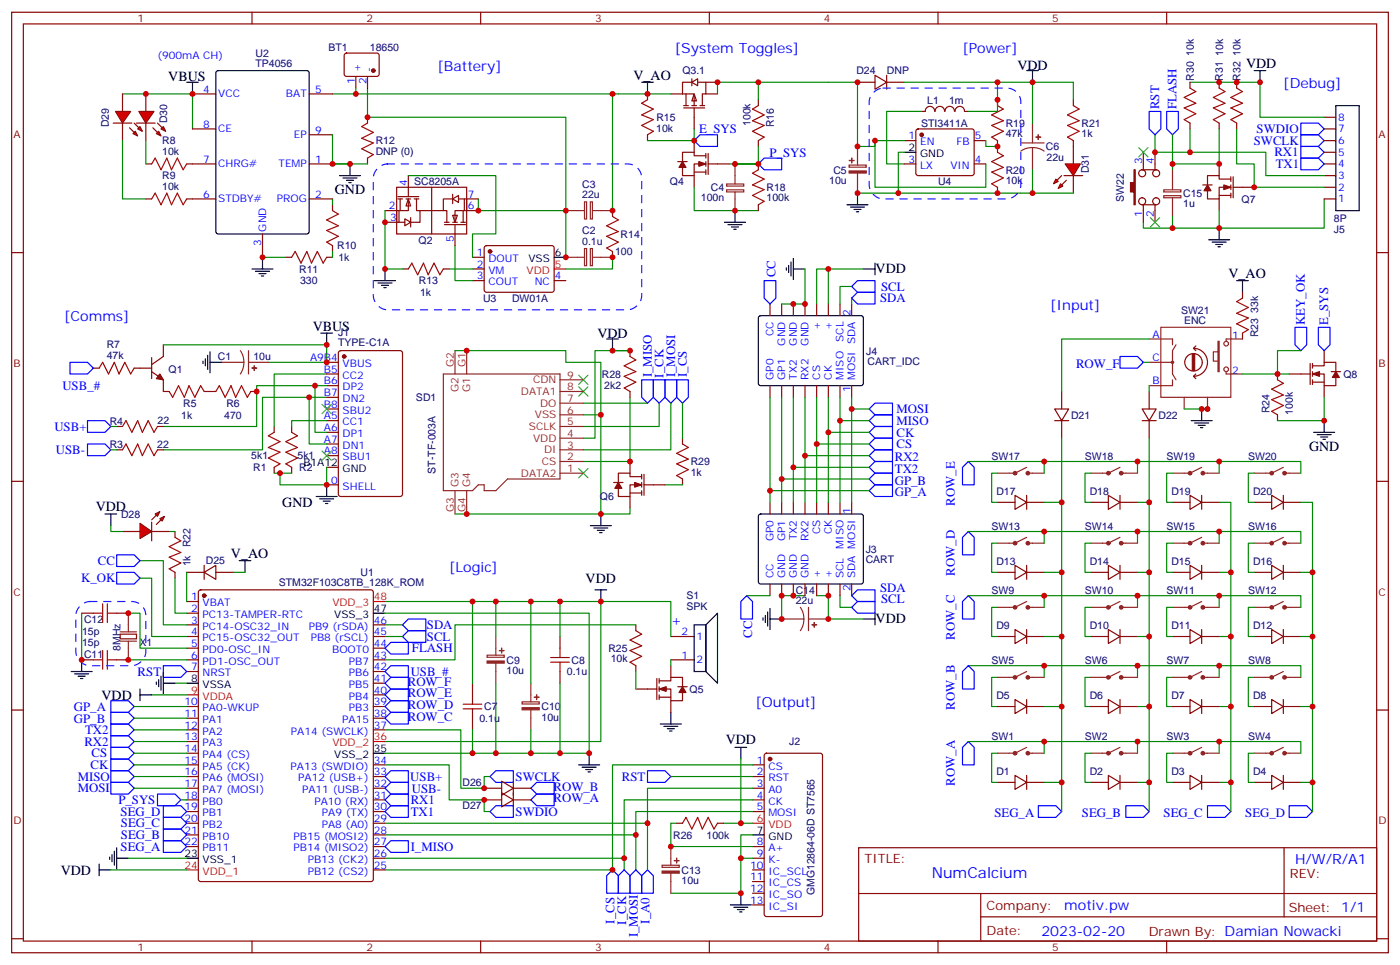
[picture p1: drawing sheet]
<svg xmlns="http://www.w3.org/2000/svg" width="423mm" height="292mm" viewBox="0 0 423 292" stroke-linecap="round" stroke-linejoin="round" font-family="sans-serif">
<defs><g id="words">
<text font-size="4.6" fill="#00f" x="281.7" y="265.3">NumCalcium</text>
<g font-size="4.2" fill="#00f">
<text x="204.1" y="16.1">[System Toggles]</text>
<text x="291" y="16.1">[Power]</text>
<text x="132.3" y="21.3">[Battery]</text>
<text x="388.1" y="26.6">[Debug]</text>
<text x="317.5" y="93.7">[Input]</text>
<text x="19.4" y="97.2">[Comms]</text>
<text x="135.8" y="173">[Logic]</text>
<text x="202.8" y="188.9">+</text>
<text x="228.4" y="213.6">[Output]</text>
<text x="391.6" y="261.2">H/W/R/A1</text>
<text x="321.8" y="275.1">motiv.pw</text>
<text x="314.9" y="282.9">2023-02-20</text>
</g>
<g font-size="4.2">
<text x="307.6" y="21">VDD</text>
<text x="376.8" y="20.6">VDD</text>
<text x="50.9" y="24.5">VBUS</text>
<text x="191.6" y="24.2">V_AO</text>
<text x="101.2" y="58.7">GND</text>
<text x="264.8" y="82.5">VDD</text>
<text x="371.5" y="84.1">V_AO</text>
<text x="94.5" y="100">VBUS</text>
<text x="180.6" y="102.2">VDD</text>
<text x="395.8" y="136.3">GND</text>
<text x="28.9" y="154.3">VDD</text>
<text x="85.4" y="153.3">GND</text>
<text x="69.8" y="168.8">V_AO</text>
<text x="177.1" y="176.4">VDD</text>
<text x="264.8" y="188.3">VDD</text>
<text x="30.7" y="211.5">VDD</text>
<text x="219.5" y="224.9">VDD</text>
<text x="18.3" y="264.4">VDD</text>
</g>
<g font-size="3.9" fill="#00f">
<text x="350.5" y="33" transform="rotate(-90 350.5 33)">RST</text>
<text x="355.8" y="33" transform="rotate(-90 355.8 33)">FLASH</text>
<text x="211.4" y="40.2">E_SYS</text>
<text x="380" y="40.2">SWDIO</text>
<text x="232.7" y="47.3">P_SYS</text>
<text x="379.1" y="43.8">SWCLK</text>
<text x="385.3" y="47.3">RX1</text>
<text x="385.7" y="50.8">TX1</text>
<text x="234.5" y="83.8" transform="rotate(-90 234.5 83.8)">CC</text>
<text x="266.4" y="87.9">SCL</text>
<text x="266.1" y="91.4">SDA</text>
<text x="394.6" y="98.3" transform="rotate(-90 394.6 98.3)">KEY_OK</text>
<text x="401.6" y="98.3" transform="rotate(-90 401.6 98.3)">E_SYS</text>
<text x="325.4" y="111.3">ROW_F</text>
<text x="18.9" y="117.9">USB_#</text>
<text x="197.1" y="114.1" transform="rotate(-90 197.1 114.1)">I_MISO</text>
<text x="200.6" y="114.2" transform="rotate(-90 200.6 114.2)">I_CK</text>
<text x="204.1" y="114.1" transform="rotate(-90 204.1 114.1)">I_MOSI</text>
<text x="207.6" y="114" transform="rotate(-90 207.6 114)">I_CS</text>
<text x="271.1" y="125">MOSI</text>
<text x="16.4" y="130.2">USB+</text>
<text x="271.1" y="128.5">MISO</text>
<text x="16.9" y="137.3">USB-</text>
<text x="271.1" y="132">CK</text>
<text x="271.1" y="135.5">CS</text>
<text x="270.6" y="139.3">RX2</text>
<text x="270.6" y="142.9">TX2</text>
<text x="270.6" y="146.5">GP_B</text>
<text x="270.6" y="150.1">GP_A</text>
<text x="288.7" y="152.9" transform="rotate(-90 288.7 152.9)">ROW_E</text>
<text x="29.6" y="170.7">CC</text>
<text x="24.5" y="176">K_OK</text>
<text x="266.1" y="178.8">SDA</text>
<text x="288.7" y="174" transform="rotate(-90 288.7 174)">ROW_D</text>
<text x="266.4" y="182.4">SCL</text>
<text x="129.1" y="190.2">SDA</text>
<text x="124.6" y="197.2">FLASH</text>
<text x="129.1" y="193.7">SCL</text>
<text x="227.4" y="192.8" transform="rotate(-90 227.4 192.8)">CC</text>
<text x="288.7" y="193.4" transform="rotate(-90 288.7 193.4)">ROW_C</text>
<text x="41.6" y="204.3">RST</text>
<text x="123.3" y="207.3">ROW_F</text>
<text x="124.2" y="204.3">USB_#</text>
<text x="22.4" y="214.9">GP_A</text>
<text x="123.3" y="214.3">ROW_D</text>
<text x="123.3" y="210.8">ROW_E</text>
<text x="288.7" y="214.6" transform="rotate(-90 288.7 214.6)">ROW_B</text>
<text x="22.4" y="218.4">GP_B</text>
<text x="25.7" y="221.9">TX2</text>
<text x="123.3" y="217.9">ROW_C</text>
<text x="25.5" y="225.5">RX2</text>
<text x="27.4" y="232.4">CK</text>
<text x="27.7" y="228.9">CS</text>
<text x="23.5" y="236">MISO</text>
<text x="23.5" y="239.5">MOSI</text>
<text x="124.1" y="236.1">USB+</text>
<text x="124.5" y="239.6">USB-</text>
<text x="155.9" y="236">SWCLK</text>
<text x="167.4" y="239">ROW_B</text>
<text x="188" y="236.1">RST</text>
<text x="288.7" y="237.5" transform="rotate(-90 288.7 237.5)">ROW_A</text>
<text x="35.8" y="243.1">P_SYS</text>
<text x="124.2" y="243.1">RX1</text>
<text x="167.4" y="242.6">ROW_A</text>
<text x="36.5" y="246.6">SEG_D</text>
<text x="36.6" y="250.1">SEG_C</text>
<text x="124.2" y="246.6">TX1</text>
<text x="155.9" y="246.6">SWDIO</text>
<text x="300.7" y="247.1">SEG_A</text>
<text x="327.1" y="247.1">SEG_B</text>
<text x="351.8" y="247.1">SEG_C</text>
<text x="376.5" y="247.1">SEG_D</text>
<text x="36.5" y="257.2">SEG_A</text>
<text x="36.6" y="253.7">SEG_B</text>
<text x="124.2" y="257.1">I_MISO</text>
<text x="185.8" y="279.2" transform="rotate(-90 185.8 279.2)">I_CS</text>
<text x="189.3" y="279.5" transform="rotate(-90 189.3 279.5)">I_CK</text>
<text x="196.4" y="279.2" transform="rotate(-90 196.4 279.2)">I_A0</text>
<text x="192.9" y="283.4" transform="rotate(-90 192.9 283.4)">I_MOSI</text>
</g>
<g font-size="3.9" fill="#800">
<text x="261.4" y="260.9">TITLE:</text>
<text x="390" y="265.6">REV:</text>
<text x="298.3" y="275.1">Company:</text>
<text x="389.7" y="275.7">Sheet: 1/1</text>
<text x="298.3" y="282.8">Date:</text>
<text x="347.4" y="282.8">Drawn By: Damian Nowacki</text>
</g>
<g font-size="3.2" fill="#800">
<text x="41.6" y="6.7">1</text>
<text x="110.8" y="6.7">2</text>
<text x="179.9" y="6.7">3</text>
<text x="249.1" y="6.7">4</text>
<text x="318.2" y="6.7">5</text>
<text x="4.1" y="41.8">A</text>
<text x="416.8" y="41.8">A</text>
<text x="4.1" y="110.9">B</text>
<text x="416.8" y="110.9">B</text>
<text x="4.1" y="180.1">C</text>
<text x="416.8" y="180.1">C</text>
<text x="4.1" y="249.2">D</text>
<text x="416.8" y="249.2">D</text>
<text x="41.6" y="287.5">1</text>
<text x="110.8" y="287.5">2</text>
<text x="179.9" y="287.5">3</text>
<text x="249.1" y="287.5">4</text>
<text x="318.2" y="287.5">5</text>
</g>
<g font-size="3.2" fill="#00f">
<text x="47.6" y="17.8">(900mA CH)</text>
<text x="109" y="21.8" transform="rotate(-90 109 21.8)">+</text>
<text x="112.5" y="21.8" transform="rotate(-90 112.5 21.8)">-</text>
<text x="61.5" y="28">4</text>
<text x="66" y="29.5">VCC</text>
<text x="86.5" y="29.5">BAT</text>
<text x="95.2" y="28">5</text>
<text x="107.2" y="25.3" transform="rotate(-90 107.2 25.3)">1</text>
<text x="110.8" y="25.3" transform="rotate(-90 110.8 25.3)">2</text>
<text x="61.5" y="38.6">8</text>
<text x="66" y="40">CE</text>
<text x="88.9" y="41.8">EP</text>
<text x="95.2" y="40.4">9</text>
<text x="404.6" y="40">7</text>
<text x="404.6" y="36.5">8</text>
<text x="274.7" y="42.2">1</text>
<text x="278.2" y="43.9">EN</text>
<text x="289.3" y="43.9">FB</text>
<text x="294.7" y="42.2">5</text>
<text x="404.6" y="47.1">5</text>
<text x="404.6" y="43.6">6</text>
<text x="61.5" y="49.2">7</text>
<text x="66" y="50.6">CHRG#</text>
<text x="84.2" y="50.6">TEMP</text>
<text x="95.2" y="49.2">1</text>
<text x="274.7" y="49.2">3</text>
<text x="278.2" y="51">LX</text>
<text x="287.4" y="51">VIN</text>
<text x="294.7" y="49.2">4</text>
<text x="345.4" y="49.6" transform="rotate(-90 345.4 49.6)">3</text>
<text x="348.9" y="49.6" transform="rotate(-90 348.9 49.6)">4</text>
<text x="404.6" y="50.6">4</text>
<text x="61.5" y="59.8">6</text>
<text x="95.2" y="59.8">2</text>
<text x="123.1" y="56.3" transform="rotate(-90 123.1 56.3)">4</text>
<text x="141.5" y="59.8">7</text>
<text x="404.6" y="57.7">2</text>
<text x="404.6" y="54.2">3</text>
<text x="66" y="61.2">STDBY#</text>
<text x="83.7" y="61.2">PROG</text>
<text x="117.6" y="63.3">2</text>
<text x="141.5" y="63.3">6</text>
<text x="345.4" y="65.7" transform="rotate(-90 345.4 65.7)">1</text>
<text x="348.9" y="65.7" transform="rotate(-90 348.9 65.7)">2</text>
<text x="404.6" y="61.2">1</text>
<text x="80.4" y="70" transform="rotate(-90 80.4 70)">GND</text>
<text x="117.9" y="66.9">3</text>
<text x="79" y="74.5" transform="rotate(-90 79 74.5)">3</text>
<text x="137.2" y="73.1" transform="rotate(-90 137.2 73.1)">5</text>
<text x="144.2" y="77.4">1</text>
<text x="144.2" y="81">2</text>
<text x="147.7" y="79.2">DOUT</text>
<text x="147.7" y="82.7">VM</text>
<text x="144.2" y="84.5">3</text>
<text x="147.7" y="86.3">COUT</text>
<text x="161.7" y="86.3">NC</text>
<text x="167.7" y="84.5">4</text>
<text x="257.2" y="95.4" transform="rotate(-90 257.2 95.4)">2</text>
<text x="233.9" y="101.6" transform="rotate(-90 233.9 101.6)">CC</text>
<text x="248" y="99.8" transform="rotate(-90 248 99.8)">+</text>
<text x="251.5" y="99.8" transform="rotate(-90 251.5 99.8)">+</text>
<text x="237.4" y="104.5" transform="rotate(-90 237.4 104.5)">GND</text>
<text x="240.9" y="104.5" transform="rotate(-90 240.9 104.5)">GND</text>
<text x="244.5" y="104.5" transform="rotate(-90 244.5 104.5)">GND</text>
<text x="255.1" y="103.3" transform="rotate(-90 255.1 103.3)">SCL</text>
<text x="348.5" y="102.1">A</text>
<text x="372.5" y="102.5">1</text>
<text x="93.8" y="109.2">A9B4</text>
<text x="97.9" y="112.7">B5</text>
<text x="103.6" y="110.9">VBUS</text>
<text x="348.4" y="109.2">C</text>
<text x="372.5" y="113.1">2</text>
<text x="97.9" y="119.8">B7</text>
<text x="97.9" y="116.2">B6</text>
<text x="103.6" y="118">DP2</text>
<text x="103.6" y="114.5">CC2</text>
<text x="233.9" y="114.8" transform="rotate(-90 233.9 114.8)">GP0</text>
<text x="237.4" y="114.8" transform="rotate(-90 237.4 114.8)">GP1</text>
<text x="240.9" y="114.8" transform="rotate(-90 240.9 114.8)">TX2</text>
<text x="244.5" y="114.8" transform="rotate(-90 244.5 114.8)">RX2</text>
<text x="248" y="114.8" transform="rotate(-90 248 114.8)">CS</text>
<text x="251.5" y="114.8" transform="rotate(-90 251.5 114.8)">CK</text>
<text x="255.1" y="114.8" transform="rotate(-90 255.1 114.8)">MISO</text>
<text x="257.2" y="118.6" transform="rotate(-90 257.2 118.6)">1</text>
<text x="258.6" y="114.8" transform="rotate(-90 258.6 114.8)">MOSI SDA</text>
<text x="348.5" y="116.2">B</text>
<text x="97.9" y="123.3">B8</text>
<text x="103.6" y="125.1">SBU2</text>
<text x="103.6" y="121.5">DN2</text>
<text x="97.9" y="130.4">A6</text>
<text x="97.9" y="126.8">A5</text>
<text x="103.6" y="128.6">CC1</text>
<text x="97.9" y="137.4">A8</text>
<text x="97.9" y="133.9">A7</text>
<text x="103.6" y="135.6">DN1</text>
<text x="103.6" y="132.1">DP1</text>
<text x="103.6" y="139.2">SBU1</text>
<text x="100.1" y="146.2">0</text>
<text x="103.6" y="148">SHELL</text>
<text x="257.2" y="155.4" transform="rotate(-90 257.2 155.4)">1</text>
<text x="248" y="161.5" transform="rotate(-90 248 161.5)">CS</text>
<text x="251.5" y="161.6" transform="rotate(-90 251.5 161.6)">CK</text>
<text x="233.9" y="163.6" transform="rotate(-90 233.9 163.6)">GP0</text>
<text x="237.4" y="163.6" transform="rotate(-90 237.4 163.6)">GP1</text>
<text x="240.9" y="163.3" transform="rotate(-90 240.9 163.3)">TX2</text>
<text x="244.5" y="163.6" transform="rotate(-90 244.5 163.6)">RX2</text>
<text x="255.1" y="165.8" transform="rotate(-90 255.1 165.8)">MISO</text>
<text x="233.9" y="174.8" transform="rotate(-90 233.9 174.8)">CC</text>
<text x="237.4" y="174.8" transform="rotate(-90 237.4 174.8)">GND</text>
<text x="240.9" y="174.8" transform="rotate(-90 240.9 174.8)">GND</text>
<text x="244.5" y="174.8" transform="rotate(-90 244.5 174.8)">GND</text>
<text x="248" y="174.8" transform="rotate(-90 248 174.8)">+</text>
<text x="251.5" y="174.8" transform="rotate(-90 251.5 174.8)">+</text>
<text x="255.1" y="174.8" transform="rotate(-90 255.1 174.8)">SCL</text>
<text x="257.2" y="178.6" transform="rotate(-90 257.2 178.6)">2</text>
<text x="258.6" y="174.8" transform="rotate(-90 258.6 174.8)">SDA MOSI</text>
<text x="57.8" y="181.5">1</text>
<text x="57.8" y="185">2</text>
<text x="61.3" y="183.3">VBAT</text>
<text x="57.8" y="188.6">3</text>
<text x="61.3" y="186.8">PC13-TAMPER-RTC</text>
<text x="61.3" y="190.3">PC14-OSC32_IN</text>
<text x="93.3" y="190.3">PB9 (rSDA)</text>
<text x="113.1" y="188.6">46</text>
<text x="57.8" y="192.1">4</text>
<text x="57.8" y="195.6">5</text>
<text x="61.3" y="193.9">PC15-OSC32_OUT</text>
<text x="61.3" y="197.4">PD0-OSC_IN</text>
<text x="94" y="193.9">PB8 (rSCL)</text>
<text x="100.4" y="197.4">BOOT0</text>
<text x="113.1" y="195.6">44</text>
<text x="113.1" y="192.1">45</text>
<text x="206.1" y="192.1">2</text>
<text x="210.6" y="193.5">1</text>
<text x="57.8" y="199.1">6</text>
<text x="57.8" y="202.7">7</text>
<text x="61.3" y="200.9">PD1-OSC_OUT</text>
<text x="105.5" y="200.9">PB7</text>
<text x="113.1" y="202.7">42</text>
<text x="113.1" y="199.1">43</text>
<text x="206.1" y="199.1">1</text>
<text x="210.6" y="200.6">2</text>
<text x="61.3" y="204.4">NRST</text>
<text x="105.5" y="208">PB5</text>
<text x="105.5" y="204.4">PB6</text>
<text x="113.1" y="209.7">40</text>
<text x="113.1" y="206.2">41</text>
<text x="55.8" y="213.3">10</text>
<text x="61.3" y="215">PA0-WKUP</text>
<text x="105.5" y="215">PB3</text>
<text x="105.5" y="211.5">PB4</text>
<text x="113.1" y="213.3">39</text>
<text x="55.8" y="216.8">11</text>
<text x="55.8" y="220.3">12</text>
<text x="61.3" y="218.5">PA1</text>
<text x="103.5" y="218.5">PA15</text>
<text x="113.1" y="220.3">37</text>
<text x="113.1" y="216.8">38</text>
<text x="55.8" y="223.8">13</text>
<text x="55.8" y="227.4">14</text>
<text x="61.3" y="222.1">PA2</text>
<text x="61.3" y="225.6">PA3</text>
<text x="88" y="222.1">PA14 (SWCLK)</text>
<text x="55.8" y="230.9">15</text>
<text x="61.3" y="229.1">PA4 (CS)</text>
<text x="61.3" y="232.7">PA5 (CK)</text>
<text x="87.9" y="232.7">PA13 (SWDIO)</text>
<text x="113.1" y="230.9">34</text>
<text x="228.9" y="230.9">1</text>
<text x="232.4" y="232.7">CS</text>
<text x="55.8" y="234.4">16</text>
<text x="55.8" y="237.9">17</text>
<text x="61.3" y="236.2">PA6 (MOSI)</text>
<text x="61.3" y="239.7">PA7 (MOSI)</text>
<text x="90.2" y="236.2">PA12 (USB+)</text>
<text x="91.4" y="239.7">PA11 (USB-)</text>
<text x="113.1" y="237.9">32</text>
<text x="113.1" y="234.4">33</text>
<text x="228.9" y="234.4">2</text>
<text x="228.9" y="237.9">3</text>
<text x="232.4" y="236.2">RST</text>
<text x="232.4" y="239.7">A0</text>
<text x="55.8" y="241.5">18</text>
<text x="55.8" y="245">19</text>
<text x="61.3" y="243.2">PB0</text>
<text x="95.1" y="243.2">PA10 (RX)</text>
<text x="113.1" y="245">30</text>
<text x="113.1" y="241.5">31</text>
<text x="228.9" y="241.5">4</text>
<text x="228.9" y="245">5</text>
<text x="232.4" y="243.2">CK</text>
<text x="55.8" y="248.5">20</text>
<text x="61.3" y="246.8">PB1</text>
<text x="61.3" y="250.3">PB2</text>
<text x="97.3" y="250.3">PA8 (A0)</text>
<text x="97.4" y="246.8">PA9 (TX)</text>
<text x="113.1" y="248.5">29</text>
<text x="232.4" y="246.8">MOSI</text>
<text x="55.8" y="252.1">21</text>
<text x="55.8" y="255.6">22</text>
<text x="61.3" y="253.8">PB10</text>
<text x="61.3" y="257.4">PB11</text>
<text x="88.8" y="257.4">PB14 (MISO2)</text>
<text x="88.8" y="253.8">PB15 (MOSI2)</text>
<text x="113.1" y="255.6">27</text>
<text x="113.1" y="252.1">28</text>
<text x="228.9" y="255.6">8</text>
<text x="232.4" y="257.4">A+</text>
<text x="93" y="260.9">PB13 (CK2)</text>
<text x="113.1" y="262.6">25</text>
<text x="113.1" y="259.1">26</text>
<text x="226.9" y="262.6">10</text>
<text x="228.9" y="259.1">9</text>
<text x="232.4" y="260.9">K-</text>
<text x="93.1" y="264.4">PB12 (CS2)</text>
<text x="226.9" y="266.2">11</text>
<text x="226.9" y="269.7">12</text>
<text x="232.4" y="264.4">IC_SCL</text>
<text x="232.4" y="267.9">IC_CS</text>
<text x="226.9" y="273.2">13</text>
<text x="232.4" y="271.5">IC_SO</text>
<text x="232.4" y="275">IC_SI</text>
</g>
<g font-size="3.2" fill="#000080">
<text x="77.3" y="17.2">U2</text>
<text x="99.3" y="15.4">BT1</text>
<text x="111.8" y="15.4">18650</text>
<text x="361" y="16.9" transform="rotate(-90 361 16.9)">10k</text>
<text x="369.8" y="16.9" transform="rotate(-90 369.8 16.9)">10k</text>
<text x="375.1" y="16.9" transform="rotate(-90 375.1 16.9)">10k</text>
<text x="77.3" y="20.3">TP4056</text>
<text x="206.3" y="22.5">Q3.1</text>
<text x="258.9" y="22.5">D24</text>
<text x="268.2" y="22.5">DNP</text>
<text x="361" y="24.4" transform="rotate(-90 361 24.4)">R30</text>
<text x="369.8" y="24.4" transform="rotate(-90 369.8 24.4)">R31</text>
<text x="375.1" y="24.4" transform="rotate(-90 375.1 24.4)">R32</text>
<text x="280.4" y="31.3">L1</text>
<text x="287" y="31.3">1m</text>
<text x="32.9" y="38.4" transform="rotate(-90 32.9 38.4)">D29</text>
<text x="50.5" y="37.3" transform="rotate(-90 50.5 37.3)">D30</text>
<text x="198.5" y="39.8">10k</text>
<text x="198.5" y="36.6">R15</text>
<text x="226.9" y="38.1" transform="rotate(-90 226.9 38.1)">100k</text>
<text x="234" y="38.5" transform="rotate(-90 234 38.5)">R16</text>
<text x="278.5" y="38.4">STI3411A</text>
<text x="304.1" y="41.5">47k</text>
<text x="304.1" y="38.3">R19</text>
<text x="327" y="41.5">1k</text>
<text x="327" y="38.4">R21</text>
<text x="49.1" y="46.7">10k</text>
<text x="49.1" y="43.6">R8</text>
<text x="113.6" y="46.8">DNP (0)</text>
<text x="113.6" y="43.6">R12</text>
<text x="316.2" y="45.4">C6</text>
<text x="252" y="52.5">C5</text>
<text x="304.1" y="52.5">R20</text>
<text x="316.4" y="48.6">22u</text>
<text x="329.2" y="52.4" transform="rotate(-90 329.2 52.4)">D31</text>
<text x="49.1" y="57.3">10k</text>
<text x="49.1" y="54.2">R9</text>
<text x="125.2" y="56">SC8205A</text>
<text x="176" y="60">22u</text>
<text x="176" y="56.8">C3</text>
<text x="202.6" y="56">Q4</text>
<text x="214.9" y="57.7">C4</text>
<text x="231.8" y="57.7">R18</text>
<text x="250.8" y="55.7">10u</text>
<text x="283.6" y="56">U4</text>
<text x="304.1" y="55.7">10k</text>
<text x="357.8" y="59.5">C15</text>
<text x="211.9" y="60.9">100n</text>
<text x="231.8" y="60.9">100k</text>
<text x="339.8" y="61.1" transform="rotate(-90 339.8 61.1)">SW22</text>
<text x="357.8" y="62.7">1u</text>
<text x="375.4" y="61.3">Q7</text>
<text x="176" y="70.9">C2</text>
<text x="187.7" y="71.8">R14</text>
<text x="403.3" y="67.2">8P</text>
<text x="403.3" y="70.3">J5</text>
<text x="102" y="75.4">R10</text>
<text x="126.6" y="73.6">Q2</text>
<text x="176" y="74.1">0.1u</text>
<text x="186" y="77.2">100</text>
<text x="90.5" y="82.5">R11</text>
<text x="102.3" y="78.9">1k</text>
<text x="90.7" y="86">330</text>
<text x="126.7" y="86">R13</text>
<text x="127" y="89.5">1k</text>
<text x="146.1" y="91.2">U3</text>
<text x="154.8" y="91.2">DW01A</text>
<text x="357.1" y="94.8">SW21</text>
<text x="380.4" y="94.6" transform="rotate(-90 380.4 94.6)">33k</text>
<text x="102.2" y="101.5">J1</text>
<text x="358" y="97.9">ENC</text>
<text x="380.4" y="102" transform="rotate(-90 380.4 102)">R23</text>
<text x="32.3" y="105.3">R7</text>
<text x="102.2" y="104.7">TYPE-C1A</text>
<text x="261.9" y="107.2">J4</text>
<text x="32.3" y="108.5">47k</text>
<text x="51" y="112.6">Q1</text>
<text x="65.9" y="108.9">C1</text>
<text x="76.6" y="108.9">10u</text>
<text x="262.3" y="110.2">CART_IDC</text>
<text x="182" y="114.2">R28</text>
<text x="182.7" y="117.5">2k2</text>
<text x="406.2" y="114.4">Q8</text>
<text x="55.4" y="123.1">R5</text>
<text x="68.5" y="123.1">R6</text>
<text x="125.8" y="121.3">SD1</text>
<text x="383.9" y="124.9" transform="rotate(-90 383.9 124.9)">R24</text>
<text x="390.9" y="125.5" transform="rotate(-90 390.9 125.5)">100k</text>
<text x="33.2" y="128.4">R4</text>
<text x="47.6" y="128.3">22</text>
<text x="54.8" y="126.6">1k</text>
<text x="67.8" y="126.6">470</text>
<text x="323.8" y="126.6">D21</text>
<text x="350.3" y="126.6">D22</text>
<text x="33.2" y="135.4">R3</text>
<text x="47.6" y="135.4">22</text>
<text x="76" y="138.9">5k1</text>
<text x="76.6" y="142.4">R1</text>
<text x="90" y="138.9">5k1</text>
<text x="90.5" y="142.4">R2</text>
<text x="131.7" y="143.2" transform="rotate(-90 131.7 143.2)">ST-TF-003A</text>
<text x="208.8" y="144">1k</text>
<text x="208.8" y="140.7">R29</text>
<text x="299.8" y="138.9">SW17</text>
<text x="328" y="138.9">SW18</text>
<text x="352.7" y="138.9">SW19</text>
<text x="377.4" y="138.9">SW20</text>
<text x="301.3" y="149.5">D17</text>
<text x="329.5" y="149.5">D18</text>
<text x="354.2" y="149.5">D19</text>
<text x="378.9" y="149.5">D20</text>
<text x="181.4" y="151.3">Q6</text>
<text x="36.6" y="156.5">D28</text>
<text x="299.8" y="160.1">SW13</text>
<text x="328" y="160.1">SW14</text>
<text x="352.7" y="160.1">SW15</text>
<text x="377.4" y="160.1">SW16</text>
<text x="57.6" y="165.5" transform="rotate(-90 57.6 165.5)">R22</text>
<text x="261.8" y="167.2">J3</text>
<text x="57.6" y="171.2" transform="rotate(-90 57.6 171.2)">1k</text>
<text x="62.2" y="170.7">D25</text>
<text x="261.8" y="170.2">CART</text>
<text x="301.3" y="170.7">D13</text>
<text x="329.5" y="170.7">D14</text>
<text x="354.2" y="170.7">D15</text>
<text x="378.9" y="170.7">D16</text>
<text x="84.3" y="177.3">STM32F103C8TB_128K_ROM</text>
<text x="109" y="174.2">U1</text>
<text x="240.6" y="179.5">C14</text>
<text x="299.8" y="179.5">SW9</text>
<text x="328" y="179.5">SW10</text>
<text x="352.7" y="179.5">SW11</text>
<text x="377.4" y="179.5">SW12</text>
<text x="207.5" y="184.3">SPK</text>
<text x="207.5" y="181.2">S1</text>
<text x="240.6" y="182.6">22u</text>
<text x="24.8" y="191.9">15p</text>
<text x="25.4" y="188.3">C12</text>
<text x="301.3" y="190.1">D9</text>
<text x="329.5" y="190.1">D10</text>
<text x="354.2" y="190.1">D11</text>
<text x="378.9" y="190.1">D12</text>
<text x="24.8" y="195.3">15p</text>
<text x="36.4" y="196.7" transform="rotate(-90 36.4 196.7)">8MHz</text>
<text x="42.2" y="195.3">X1</text>
<text x="184" y="197.1">R25</text>
<text x="25.4" y="198.9">C11</text>
<text x="153.2" y="203.8">10u</text>
<text x="153.2" y="200.6">C9</text>
<text x="172.9" y="200.6">C8</text>
<text x="184.7" y="200.2">10k</text>
<text x="299.8" y="200.7">SW5</text>
<text x="328" y="200.7">SW6</text>
<text x="352.7" y="200.7">SW7</text>
<text x="377.4" y="200.7">SW8</text>
<text x="171.4" y="204.2">0.1u</text>
<text x="208.5" y="209.5">Q5</text>
<text x="146.4" y="214.8">C7</text>
<text x="163.8" y="214.8">C10</text>
<text x="301.3" y="211.3">D5</text>
<text x="329.5" y="211.3">D6</text>
<text x="354.2" y="211.3">D7</text>
<text x="378.9" y="211.3">D8</text>
<text x="145" y="218.3">0.1u</text>
<text x="163.8" y="217.9">10u</text>
<text x="238.6" y="225.3">J2</text>
<text x="299.8" y="223.6">SW1</text>
<text x="328" y="223.6">SW2</text>
<text x="352.7" y="223.6">SW3</text>
<text x="377.4" y="223.6">SW4</text>
<text x="139.9" y="237.7">D26</text>
<text x="301.3" y="234.2">D1</text>
<text x="329.5" y="234.2">D2</text>
<text x="354.2" y="234.2">D3</text>
<text x="378.9" y="234.2">D4</text>
<text x="139.9" y="244.7">D27</text>
<text x="203.6" y="253.6">R26</text>
<text x="213.6" y="253.6">100k</text>
<text x="206.1" y="267.3">10u</text>
<text x="206.1" y="264.1">C13</text>
<text x="246.3" y="270.7" transform="rotate(-90 246.3 270.7)">GMG12864-06D ST7565</text>
</g>
<g font-size="3.2">
<text x="274.7" y="45.7">2</text>
<text x="278.2" y="47.4">GND</text>
<text x="167.7" y="77.4">6</text>
<text x="159.8" y="79.2">VSS</text>
<text x="91.7" y="140.9">B1A12</text>
<text x="103.6" y="142.7">GND</text>
<text x="113.1" y="185">47</text>
<text x="101" y="186.8">VSS_3</text>
<text x="57.8" y="206.2">8</text>
<text x="61.3" y="208">VSSA</text>
<text x="113.1" y="227.4">35</text>
<text x="101" y="229.1">VSS_2</text>
<text x="228.9" y="252.1">7</text>
<text x="232.4" y="253.8">GND</text>
<text x="55.8" y="259.1">23</text>
<text x="61.3" y="260.9">VSS_1</text>
</g>
<g font-size="3.2" fill="#f00">
<text x="159.2" y="82.7">VDD</text>
<text x="167.7" y="81">5</text>
<text x="100.5" y="183.3">VDD_3</text>
<text x="113.1" y="181.5">48</text>
<text x="57.8" y="209.7">9</text>
<text x="61.3" y="211.5">VDDA</text>
<text x="100.5" y="225.6">VDD_2</text>
<text x="113.1" y="223.8">36</text>
<text x="228.9" y="248.5">6</text>
<text x="232.4" y="250.3">VDD</text>
<text x="55.8" y="262.6">24</text>
<text x="61.3" y="264.4">VDD_1</text>
</g>
<g font-size="3.2" fill="#8d2323">
<text x="137.2" y="110.9" transform="rotate(-90 137.2 110.9)">G2</text>
<text x="140.8" y="110.9" transform="rotate(-90 140.8 110.9)">G1</text>
<text x="138.6" y="118.6" transform="rotate(-90 138.6 118.6)">G2</text>
<text x="142.2" y="118.6" transform="rotate(-90 142.2 118.6)">G1</text>
<text x="157.5" y="119.4">DATA1</text>
<text x="161.2" y="115.9">CDN</text>
<text x="171.4" y="118">8</text>
<text x="171.4" y="114.5">9</text>
<text x="163.3" y="122.9">DO</text>
<text x="171.4" y="125.1">6</text>
<text x="171.4" y="121.5">7</text>
<text x="159.9" y="130">SCLK</text>
<text x="161.8" y="126.5">VSS</text>
<text x="171.4" y="128.6">5</text>
<text x="161.2" y="133.5">VDD</text>
<text x="164.5" y="137.1">DI</text>
<text x="171.4" y="135.6">3</text>
<text x="171.4" y="132.1">4</text>
<text x="163.9" y="140.6">CS</text>
<text x="171.4" y="142.7">1</text>
<text x="171.4" y="139.2">2</text>
<text x="138.6" y="147.3" transform="rotate(-90 138.6 147.3)">G3</text>
<text x="142.2" y="147.3" transform="rotate(-90 142.2 147.3)">G4</text>
<text x="157.5" y="144.1">DATA2</text>
<text x="137.2" y="154.9" transform="rotate(-90 137.2 154.9)">G3</text>
<text x="140.8" y="154.9" transform="rotate(-90 140.8 154.9)">G4</text>
</g>
</g></defs>
<g fill="none" stroke="#870000" stroke-width=".35">
<path d="M3.5 3.7h416.3v284.3h-416.3zM7.1 7.2h409.2v277.3h-409.2zM76.2 3.7v3.5M145.3 3.7v3.5M214.5 3.7v3.5M283.6 3.7v3.5M352.8 3.7v3.5M3.5 76.4h3.6M100.5 61.9v1.8M100.5 74.3v1.7M142.9 77.8h3.5M146.6 74.5l.5-.2h20l.5 .7-.1 12.9-.6 .5-20.1-.1-.4-.6v-12.7z"/>
<path d="M185.2 63.7v1.7M185.2 76v1.8M416.3 76.4h3.5M121.7 81.3h1.8M134.1 81.3h1.7M142.9 81.3h3.5M142.9 84.8h3.5M167.6 84.8h3.5M321 118.4v5.2M347.5 118.4v5.2M318.9 123.6h4.2l-2.1 3.6zM318.9 127.2h4.2"/>
<path d="M321 127.2v5.3M345.4 123.6h4.2l-2.1 3.6zM345.4 127.2h4.2M347.5 127.2v5.3M3.5 145.5h3.6M301.6 151.9h5.3M306.9 149.8l3.5 2.1-3.5 2.1zM310.4 149.8v4.2M310.4 151.9h5.3M329.8 151.9h5.3M335.1 149.8l3.6 2.1-3.6 2.1zM338.7 149.8v4.2"/>
<path d="M338.7 151.9h5.3M354.5 151.9h5.3M359.8 149.8l3.6 2.1-3.6 2.1zM363.4 149.8v4.2M363.4 151.9h5.3M379.2 151.9h5.3M384.5 149.8l3.6 2.1-3.6 2.1zM388.1 149.8v4.2M388.1 151.9h5.2M416.3 145.5h3.5M60.2 178.5l.5-.2h51.5l.6 .5 .1 87-.5 .7h-51.7l-.7-.4v-87.1zM301.6 173h5.3"/>
<path d="M306.9 170.9l3.5 2.1-3.5 2.2zM310.4 170.9v4.3M310.4 173h5.3M329.8 173h5.3M335.1 170.9l3.6 2.1-3.6 2.2zM338.7 170.9v4.3M338.7 173h5.3M354.5 173h5.3M359.8 170.9l3.6 2.1-3.6 2.2zM363.4 170.9v4.3M363.4 173h5.3M379.2 173h5.3"/>
<path d="M384.5 170.9l3.6 2.1-3.6 2.2zM388.1 170.9v4.3M388.1 173h5.2M56.4 181.9h3.6M56.4 185.4h3.6M56.4 188.9h3.6M56.4 192.4h3.6M56.4 196h3.6M56.4 199.5h3.6M112.9 188.9h3.5M112.9 192.4h3.5M112.9 196h3.5"/>
<path d="M112.9 199.5h3.5M301.6 192.4h5.3M306.9 190.3l3.5 2.1-3.5 2.2zM310.4 192.4h5.3M310.4 190.3v4.3M329.8 192.4h5.3M335.1 190.3l3.6 2.1-3.6 2.2zM338.7 192.4h5.3M338.7 190.3v4.3M354.5 192.4h5.3M359.8 190.3l3.6 2.1-3.6 2.2zM363.4 192.4h5.3"/>
<path d="M363.4 190.3v4.3M379.2 192.4h5.3M384.5 190.3l3.6 2.1-3.6 2.2zM388.1 192.4h5.2M388.1 190.3v4.3M3.5 214.7h3.6M56.4 203h3.6M56.4 213.6h3.6M56.4 217.1h3.6M112.9 203h3.5M112.9 213.6h3.5M112.9 217.1h3.5"/>
<path d="M112.9 210.1h3.5M112.9 206.6h3.5M301.6 213.6h5.3M306.9 211.5l3.5 2.1-3.5 2.1zM310.4 213.6h5.3M310.4 211.5v4.2M329.8 213.6h5.3M335.1 211.5l3.6 2.1-3.6 2.1zM338.7 213.6h5.3M338.7 211.5v4.2M354.5 213.6h5.3M359.8 211.5l3.6 2.1-3.6 2.1z"/>
<path d="M363.4 213.6h5.3M363.4 211.5v4.2M379.2 213.6h5.3M384.5 211.5l3.6 2.1-3.6 2.1zM388.1 213.6h5.2M388.1 211.5v4.2M416.3 214.7h3.5M56.4 220.7h3.6M56.4 224.2h3.6M56.4 227.7h3.6M56.4 231.2h3.6M56.4 234.8h3.6"/>
<path d="M56.4 238.3h3.6M112.9 220.7h3.5M112.9 231.2h3.5M112.9 234.8h3.5M112.9 238.3h3.5M227.5 231.2h3.6M227.5 234.8h3.6M227.5 238.3h3.6M231.3 227.9l.5-.2h16.2l.7 .4v48.3l-.5 .7h-16.4l-.7-.5v-48.2zM301.6 236.5h5.3M306.9 234.4l3.5 2.1-3.5 2.2zM310.4 236.5h5.3"/>
<path d="M310.4 234.4v4.3M329.8 236.5h5.3M335.1 234.4l3.6 2.1-3.6 2.2zM338.7 236.5h5.3M338.7 234.4v4.3M354.5 236.5h5.3M359.8 234.4l3.6 2.1-3.6 2.2zM363.4 236.5h5.3M363.4 234.4v4.3M379.2 236.5h5.3M384.5 234.4l3.6 2.1-3.6 2.2zM388.1 236.5h5.2"/>
<path d="M388.1 234.4v4.3M56.4 241.8h3.6M56.4 245.4h3.6M56.4 248.9h3.6M56.4 252.4h3.6M56.4 255.9h3.6M112.9 241.8h3.5M112.9 245.4h3.5M112.9 248.9h3.5M112.9 252.4h3.5M112.9 255.9h3.5M112.9 259.5h3.5"/>
<path d="M227.5 241.8h3.6M227.5 245.4h3.6M227.5 255.9h3.6M227.5 259.5h3.6M259.6 256.3h156.7v28.2h-156.7zM388.3 256.3v20.9M112.9 263h3.5M227.5 263h3.6M227.5 266.5h3.6M227.5 270.1h3.6M227.5 273.6h3.6M259.7 270.1h156.4"/>
<path d="M296.6 277.2h119.5M296.6 270.1v14.2M3.5 283.8h3.6M76.2 284.5v3.5M145.3 284.5v3.5M214.5 284.5v3.5M283.6 284.5v3.5M352.8 284.5v3.5M416.3 283.8h3.5"/>
</g>
<g fill="#870000" stroke="#870000" stroke-width=".35">
<circle cx="61.7" cy="180.1" r=".53"/>
<circle cx="232.8" cy="229.5" r=".53"/>
<circle cx="148.2" cy="76" r=".53"/>
</g>
<g fill="none" stroke="#000" stroke-width=".35">
<path d="M167.6 77.8h3.5M360.2 127.2h6.3M361.2 127.9h4.3M362.3 128.6h2.1M363 129.3h.7M363.4 123.6v3.6M179.9 178.3h3.5M181.7 178.3v3.6M112.9 185.4h3.5M56.4 206.6h3.6M112.9 227.7h3.5M222.2 226h3.6"/>
<path d="M224 226v3.5M56.4 259.5h3.6M227.5 252.4h3.6M30 263h3.5M30 261.2v3.6M220.8 273.6h6.4M221.9 274.3h4.2M223 275h2.1M223.7 275.7h.7M224 270.1v3.5"/>
</g>
<path d="M167.6 81.3h3.5M112.9 181.9h3.5M56.4 210.1h3.6M112.9 224.2h3.5M227.5 248.9h3.6M56.4 263h3.6" fill="none" stroke="#f00" stroke-width=".35"/>
<g fill="none" stroke="#008700" stroke-width=".35">
<path d="M37 28.4h21.2v10.6M100.5 28.4h86.5M144.6 60.1v3.6h26.5v14.1M185.2 77.8v3.5h-14.1M135.8 81.3h7.1M347.5 102.5h-26.5v15.9M347.5 116.6v1.8M292.8 139.5h22.9M321 132.5v19.4M344 139.5h24.7v3.6M347.5 132.5v19.4M368.7 139.5h24.6v3.6"/>
<path d="M301.6 143.1h-1.7v8.8h1.7M315.7 143.1v-3.6h28.3v3.6M315.7 151.9h5.3v21.1M329.8 143.1h-1.7v8.8h1.7M344 151.9h3.5v21.1M354.5 143.1h-1.7v8.8h1.7M368.7 151.9h3.5v21.1M379.2 143.1h-1.7v8.8h1.7M393.3 151.9h3.6v21.1M292.8 160.7h22.9M301.6 164.2h-1.7v8.8h1.7M315.7 164.2v-3.5h28.3v3.5"/>
<path d="M315.7 173h5.3v19.4M329.8 164.2h-1.7v8.8h1.7M344 160.7h24.7v3.5M344 173h3.5v19.4M354.5 164.2h-1.7v8.8h1.7M368.7 160.7h24.6v3.5M368.7 173h3.5v19.4M379.2 164.2h-1.7v8.8h1.7M393.3 173h3.6v19.4M116.4 181.9h65.3v42.3h-65.3M116.4 185.4h61.8v42.3h-61.8M292.8 180.1h22.9"/>
<path d="M301.6 183.6h-1.7v8.8h1.7M315.7 183.6v-3.5h28.3v3.5M315.7 192.4h5.3v21.2M329.8 183.6h-1.7v8.8h1.7M344 180.1h24.7v3.5M344 192.4h3.5v21.2M354.5 183.6h-1.7v8.8h1.7M368.7 180.1h24.6v3.5M368.7 192.4h3.5v21.2M379.2 183.6h-1.7v8.8h1.7M393.3 192.4h3.6v21.2M292.8 201.3h22.9"/>
<path d="M301.6 204.8h-1.7v8.8h1.7M315.7 204.8v-3.5h28.3v3.5M315.7 213.6h5.3v22.9h-5.3M329.8 204.8h-1.7v8.8h1.7M344 201.3h24.7v3.5M344 213.6h3.5v22.9h-3.5M354.5 204.8h-1.7v8.8h1.7M368.7 201.3h24.6v3.5M368.7 213.6h3.5v22.9h-3.5M379.2 204.8h-1.7v8.8h1.7M393.3 213.6h3.6v22.9h-3.6M292.8 224.2h22.9"/>
<path d="M301.6 227.7h-1.7v8.8h1.7M315.7 227.7v-3.5h28.3v3.5M321 236.5v8.9M329.8 227.7h-1.7v8.8h1.7M344 224.2h24.7v3.5M347.5 236.5v8.9M354.5 227.7h-1.7v8.8h1.7M368.7 224.2h24.6v3.5M372.2 236.5v8.9M379.2 227.7h-1.7v8.8h1.7M396.9 236.5v8.9M204.6 248.9h-1.8v7h24.7"/>
<path d="M227.5 241.8h-38.8v21.2M227.5 245.4h-35.2v17.6M227.5 252.4h-3.5v17.7M33.5 263h22.9"/>
</g>
<g fill="none" stroke="#8c2424" stroke-width=".35">
<path d="M171.1 77.8h5.6M171.1 63.7h5.6M176.7 75.1h.7v5.2h-.7zM176.7 61h.7v5.2h-.7zM178.5 75.1h.6v5.2h-.6zM178.5 61h.6v5.2h-.6zM179.2 77.8h6M179.2 63.7h6M351 99h21.2v21.1h-21.2zM347.5 102.5h7v1.7M347.5 109.5h7M354.5 114.8v1.8h-7"/>
<path d="M355.6 104.2l-1.1 1.8v7.1l1.1 1.7M368.3 103.2h.4v9.2h-.4zM368.3 106.4h-1.4v2.8h1.4M370.8 112.4v.7h4.9M375.7 102.5h-4.9v.7M358.1 120.1v3.5M365.1 120.1v3.5M310.4 141.3l-3.5 1.8h-5.3M311.1 143.1h4.6M338.7 141.3l-3.6 1.8h-5.3M339.4 143.1h4.6M363.4 141.3l-3.6 1.8h-5.3"/>
<path d="M364.1 143.1h4.6M388.1 141.3l-3.6 1.8h-5.3M388.8 143.1h4.5M310.4 162.5l-3.5 1.7h-5.3M311.1 164.2h4.6M338.7 162.5l-3.6 1.7h-5.3M339.4 164.2h4.6M363.4 162.5l-3.6 1.7h-5.3M364.1 164.2h4.6M388.1 162.5l-3.6 1.7h-5.3M388.8 164.2h4.5M310.4 181.9l-3.5 1.7h-5.3"/>
<path d="M311.1 183.6h4.6M338.7 181.9l-3.6 1.7h-5.3M339.4 183.6h4.6M363.4 181.9l-3.6 1.7h-5.3M364.1 183.6h4.6M388.1 181.9l-3.6 1.7h-5.3M388.8 183.6h4.5M310.4 203l-3.5 1.8h-5.3M311.1 204.8h4.6M338.7 203l-3.6 1.8h-5.3M339.4 204.8h4.6M363.4 203l-3.6 1.8h-5.3"/>
<path d="M364.1 204.8h4.6M388.1 203l-3.6 1.8h-5.3M388.8 204.8h4.5M310.4 226l-3.5 1.7h-5.3M311.1 227.7h4.6M338.7 226l-3.6 1.7h-5.3M339.4 227.7h4.6M363.4 226l-3.6 1.7h-5.3M364.1 227.7h4.6M388.1 226l-3.6 1.7h-5.3M388.8 227.7h4.5"/>
<circle cx="354.5" cy="109.5" r=".35"/>
<circle cx="370.8" cy="111.7" r=".71"/>
<circle cx="370.8" cy="103.9" r=".71"/>
</g>
<path d="M360.5 107.1v4.9M360.9 105.3a4.2 4.2 0 0 1 4.2 4.2 4.2 4.2 0 0 1-4.2 4.3M360.9 113.8l.7 .7M360.9 107.1v4.9M360.9 105.3l.7 .7M361.2 107.1v4.9M361.6 113.1l-.7 .7M361.6 104.6l-.7 .7M363.5 109.5a2.65 2.65 0 0 0-3.7-2.4 2.65 2.65 0 0 0-.6 4.5 2.65 2.65 0 0 0 4.2-1.4l.1-.5" fill="none" stroke="#850000" stroke-width=".35"/>
<g fill="none" stroke="#8c2424" stroke-width=".71">
<circle cx="306.9" cy="143.1" r=".35"/>
<circle cx="310.8" cy="143.1" r=".35"/>
<circle cx="335.1" cy="143.1" r=".35"/>
<circle cx="339" cy="143.1" r=".35"/>
<circle cx="359.8" cy="143.1" r=".35"/>
<circle cx="363.7" cy="143.1" r=".35"/>
<circle cx="384.5" cy="143.1" r=".35"/>
<circle cx="388.4" cy="143.1" r=".35"/>
<circle cx="306.9" cy="164.2" r=".35"/>
<circle cx="310.8" cy="164.2" r=".35"/>
<circle cx="335.1" cy="164.2" r=".35"/>
<circle cx="339" cy="164.2" r=".35"/>
<circle cx="359.8" cy="164.2" r=".35"/>
<circle cx="363.7" cy="164.2" r=".35"/>
<circle cx="384.5" cy="164.2" r=".35"/>
<circle cx="388.4" cy="164.2" r=".35"/>
<circle cx="306.9" cy="183.6" r=".35"/>
<circle cx="310.8" cy="183.6" r=".35"/>
<circle cx="335.1" cy="183.6" r=".35"/>
<circle cx="339" cy="183.6" r=".35"/>
<circle cx="359.8" cy="183.6" r=".35"/>
<circle cx="363.7" cy="183.6" r=".35"/>
<circle cx="384.5" cy="183.6" r=".35"/>
<circle cx="388.4" cy="183.6" r=".35"/>
<circle cx="306.9" cy="204.8" r=".35"/>
<circle cx="310.8" cy="204.8" r=".35"/>
<circle cx="335.1" cy="204.8" r=".35"/>
<circle cx="339" cy="204.8" r=".35"/>
<circle cx="359.8" cy="204.8" r=".35"/>
<circle cx="363.7" cy="204.8" r=".35"/>
<circle cx="384.5" cy="204.8" r=".35"/>
<circle cx="388.4" cy="204.8" r=".35"/>
<circle cx="306.9" cy="227.7" r=".35"/>
<circle cx="310.8" cy="227.7" r=".35"/>
<circle cx="335.1" cy="227.7" r=".35"/>
<circle cx="339" cy="227.7" r=".35"/>
<circle cx="359.8" cy="227.7" r=".35"/>
<circle cx="363.7" cy="227.7" r=".35"/>
<circle cx="384.5" cy="227.7" r=".35"/>
<circle cx="388.4" cy="227.7" r=".35"/>
</g>
<g fill="none" stroke="#00f" stroke-width=".35">
<path d="M338.7 107.8h5.3l1.7 1.7-1.7 1.8h-5.3zM292.8 139.5l1.8 1.8v5.3h-3.6v-5.3zM292.8 160.7l1.8 1.8v5.2h-3.6v-5.2zM116.4 196l1.8-1.8h5.3v3.5h-5.3zM121.7 188.9l1.8-1.8h5.3v3.6h-5.3zM121.7 192.4l1.8-1.7h5.3v3.5h-5.3zM259.3 181.9h5.3v3.5h-5.3l-1.8-1.8zM291 181.9l1.8-1.8 1.8 1.8v5.2h-3.6zM33.5 215.4h5.3l1.8 1.7-1.8 1.8h-5.3zM33.5 211.8h5.3l1.8 1.8-1.8 1.8h-5.3zM116.4 217.1l1.8-1.7h5.3v3.5h-5.3zM116.4 213.6l1.8-1.8h5.3v3.6h-5.3z"/>
<path d="M116.4 210.1l1.8-1.8h5.3v3.5h-5.3zM116.4 206.6l1.8-1.8h5.3v3.5h-5.3zM292.8 201.3l1.8 1.7v5.3h-3.6v-5.3zM33.5 226h5.3l1.8 1.7-1.8 1.8h-5.3zM33.5 229.5h5.3l1.8 1.7-1.8 1.8h-5.3zM33.5 233h5.3l1.8 1.8-1.8 1.7h-5.3zM33.5 236.5h5.3l1.8 1.8-1.8 1.8h-5.3zM160.5 238.3l1.8-1.8h5.3v3.6h-5.3zM292.8 224.2l1.8 1.8v5.2h-3.6v-5.2zM49.4 243.6h5.3l1.7 1.8-1.7 1.7h-5.3zM49.4 247.1h5.3l1.7 1.8-1.7 1.7h-5.3zM49.4 250.6h5.3l1.7 1.8-1.7 1.8h-5.3z"/>
<path d="M49.4 254.2h5.3l1.7 1.7-1.7 1.8h-5.3zM116.4 241.8l1.8-1.7h5.3v3.5h-5.3zM116.4 245.4l1.8-1.8h5.3v3.5h-5.3zM160.5 241.8l1.8-1.7h5.3v3.5h-5.3zM314 243.6h5.3l1.7 1.8-1.7 1.7h-5.3zM340.4 243.6h5.3l1.8 1.8-1.8 1.7h-5.3zM365.1 243.6h5.3l1.8 1.8-1.8 1.7h-5.3zM389.8 243.6h5.3l1.8 1.8-1.8 1.7h-5.3z"/>
</g>
<path d="M100.5 63.7l1.8 1-3.5 1.8 3.5 1.8-3.5 1.4 3.5 1.7-3.5 1.8 1.7 1.1M185.2 65.4l1.8 1.1-3.6 1.8 3.6 1.7-3.6 1.4 3.6 1.8-3.6 1.8 1.8 1M123.5 81.3l1-1.7 1.8 3.5 1.8-3.5 1.4 3.5 1.7-3.5 1.8 3.5 1.1-1.8" fill="none" stroke="#a10000" stroke-width=".35"/>
<g fill="#f00" stroke="#870000" stroke-width=".35">
<path d="M42 33.7h4.6l-2.5 3.5z"/>
<path d="M41.3 37.2h5.6z"/>
</g>
<g fill="#870000" stroke="#870000" stroke-width=".35">
<path d="M47.6 37.2l1.4 1.4z"/>
<path d="M46.2 38.6l1.4 1.4z"/>
</g>
<g fill="#f00" stroke="#870000" stroke-width=".35">
<path d="M48.7 39l.7-.7 .7 1.4z"/>
<path d="M47.3 40.4l.7-.7 .7 1.4z"/>
</g>
<path d="M44.1 28.4v5.3M44.1 37.2v5.3" fill="none" stroke="#870000" stroke-width=".35"/>
<g fill="#f00" stroke="#870000" stroke-width=".35">
<path d="M34.9 33.7h4.6l-2.5 3.5z"/>
<path d="M34.2 37.2h5.7z"/>
</g>
<g fill="#870000" stroke="#870000" stroke-width=".35">
<path d="M40.6 37.2l1.4 1.4z"/>
<path d="M39.2 38.6l1.4 1.4z"/>
</g>
<g fill="#f00" stroke="#870000" stroke-width=".35">
<path d="M41.6 39l.7-.7 .7 1.4z"/>
<path d="M40.2 40.4l.7-.7 .7 1.4z"/>
</g>
<path d="M37 28.4v5.3M37 37.2v5.3M44.1 49.6h1.8M56.4 49.6h1.8M44.1 60.1h1.8M56.4 60.1h1.8M169.3 192.4v3.6M169.3 203v3.6" fill="none" stroke="#870000" stroke-width=".35"/>
<path d="M45.9 49.6l1-1.8 1.8 3.5 1.7-3.5 1.5 3.5 1.7-3.5 1.8 3.5 1-1.7M45.9 60.1l1-1.7 1.8 3.5 1.7-3.5 1.5 3.5 1.7-3.5 1.8 3.5 1-1.8M166.5 198.8h5.7M169.3 196v2.8M166.5 200.2h5.7M169.3 200.2v2.8" fill="none" stroke="#a10000" stroke-width=".35"/>
<path d="M37 42.5v17.6h7.1M44.1 42.5v7.1M137.6 74.3v10.5h5.3" fill="none" stroke="#008700" stroke-width=".35"/>
<path d="M219.1 67.2h6.3M220.1 67.9h4.3M221.2 68.6h2.1M221.9 69.3h.7M222.2 63.7v3.5" fill="none" stroke="#000" stroke-width=".35"/>
<path d="M147.3 198.1h5.2v.6h-5.2zM149.9 192.4v5.7M149.9 200.6v6M157.9 212.2h5.2v.6h-5.2zM160.5 206.6v5.6M160.5 214.7v6" fill="none" stroke="#8c2424" stroke-width=".35"/>
<g fill="#8c2424" stroke="#8c2424" stroke-width=".35">
<path d="M147.3 199.8h5.2v.7h-5.2z"/>
<path d="M151 196.7h1.4z"/>
<path d="M151.7 196v1.4z"/>
<path d="M157.9 214h5.2v.6h-5.2z"/>
<path d="M161.6 210.8h1.4z"/>
<path d="M162.2 210.1l.1 1.4z"/>
</g>
<g fill="#fff" stroke="#870000" stroke-width=".35">
<path d="M209.9 28.4l.7 2.1h-1.4z"/>
<path d="M209.2 24.9l1.8-1.1v2.1z"/>
</g>
<g fill="none" stroke="#870000" stroke-width=".35">
<path d="M202.8 28.4h3.6M206.4 28.4h3.5v3.5M206.7 32.6h6.4M206.7 31.9h1.4M207.4 28.4v3.5M209.2 24.9h-2.8v3.5M209.2 23.8v2.1M209.2 31.9h1.4M209.9 32.6v6.4M211 24.9h2.4v3.5h-1v3.5M211.7 31.9h1.4M213.4 28.4h3.6"/>
<path d="M213.4 24.9h3.6M229.3 30.2v1.7M229.3 42.5v1.8M116.4 67.2h3.5"/>
</g>
<path d="M187 28.4h15.8M250.5 24.9h-33.5v3.5" fill="none" stroke="#008700" stroke-width=".35"/>
<path d="M229.3 31.9l-1.8 1.1 3.6 1.7-3.6 1.8 3.6 1.4-3.6 1.8 3.6 1.8-1.8 1" fill="none" stroke="#a10000" stroke-width=".35"/>
<path d="M79.4 77.8v3.5M76.2 81.3h6.3M77.3 82h4.2M78.3 82.7h2.1M79 83.4h.7M95.6 150.1h6.4M96.7 150.8h4.2M97.7 151.5h2.1M98.4 152.2h.7M98.8 146.6v3.5" fill="none" stroke="#000" stroke-width=".35"/>
<g fill="#fff" stroke="#870000" stroke-width=".35">
<path d="M123.5 60.1l.7 2.2h-1.4z"/>
<path d="M122.4 66.1l1.8 1.1-1.8 1.1z"/>
</g>
<path d="M120.3 59.4h6.3M123.5 53.1v6.3M116.4 63.7h3.5M120.3 60.1h1.4M121 60.1v3.6M122.8 60.1h1.4M123.5 60.1v3.6h-3.6v3.5h2.5M124.2 65.8v2.8M125.2 60.1h1.4M125.9 60.1v3.6h1.1v3.5h-2.8" fill="none" stroke="#870000" stroke-width=".35"/>
<g fill="#fff" stroke="#870000" stroke-width=".35">
<path d="M136.9 65.1h1.4l-.7 2.1z"/>
<path d="M136.9 60.1l1.7-1v2.1z"/>
</g>
<g fill="none" stroke="#870000" stroke-width=".35">
<path d="M195.8 28.4v1.8M119.9 56.6h21.2v14.1h-21.2zM130.5 56.6v14.1M136.9 58.7v2.9M195.8 40.7v1.8M86.4 77.8h1.8M98.8 77.8h1.7M120.6 63.7v3.5M127 63.7h7.1M134.4 67.9h6.4M134.4 67.2h1.4M136.9 60.1h-2.8v3.6h1v3.5"/>
<path d="M136.9 67.2h1.4M137.6 67.9v6.4M138.6 60.1h2.5v3.6h-3.5v3.5M139.3 67.2h1.5M140.1 63.7v3.5M140.4 60.1v3.6M141.1 63.7h3.5M141.1 60.1h3.5M28.2 111.3h1.8M40.6 111.3h5.3M45.9 112.4l3.5 2.4v3.6h1.8M45.9 108.1v6.4"/>
<path d="M49.4 104.2v3.6l-3.5 2.4M61.7 118.4h3.6M75.8 118.4h1.8M35.3 128.9h1.7M35.3 136h1.7M47.6 128.9h1.8M47.6 136h1.8"/>
</g>
<path d="M195.8 30.2l-1.8 1 3.6 1.8-3.6 1.7 3.6 1.5-3.6 1.7 3.6 1.8-1.8 1M88.2 77.8l1.1-1.8 1.7 3.6 1.8-3.6 1.4 3.6 1.8-3.6 1.7 3.6 1.1-1.8M30 111.3l1-1.8 1.8 3.6 1.8-3.6 1.4 3.6 1.7-3.6 1.8 3.6 1.1-1.8M51.2 118.4l1 1.7 1.8-3.5 1.7 3.5 1.4-3.5 1.8 3.5 1.8-3.5 1 1.8M65.3 118.4l1-1.8 1.8 3.5 1.7-3.5 1.5 3.5 1.7-3.5 1.8 3.5 1-1.7M37 128.9l1.1-1.7 1.8 3.5 1.7-3.5 1.4 3.5 1.8-3.5 1.8 3.5 1-1.8M37 136l1.1-1.8 1.8 3.6 1.7-3.6 1.4 3.6 1.8-3.6 1.8 3.6 1-1.8" fill="none" stroke="#a10000" stroke-width=".35"/>
<path d="M79.4 77.8h7M49.4 104.2h49.4v5.3h-17.7M77.6 118.4v10.5h-28.2M33.5 136h1.8M33.5 128.9h1.8M98.8 120.1h-19.4v15.9h-30M358.1 123.6h7M38.8 259.5h17.6M202.8 270.1h21.2" fill="none" stroke="#008700" stroke-width=".35"/>
<path d="M113.2 84.8h6.4M114.3 85.5h4.2M115.4 86.3h2.1M116.1 87h.7M116.4 81.3v3.5M33.2 259.1v.7M33.9 258.4v2.1M34.6 257.4v4.2M35.3 259.5h3.5M35.3 256.3v6.3" fill="none" stroke="#000" stroke-width=".35"/>
<path d="M21.2 109.5h5.3l1.7 1.8-1.7 1.8h-5.3zM26.5 134.2h5.2l1.8 1.8-1.8 1.8h-5.2zM26.5 127.2h5.2l1.8 1.7-1.8 1.8h-5.2zM116.4 238.3l1.8-1.8h5.3v3.6h-5.3zM116.4 234.8l1.8-1.8h5.3v3.5h-5.3z" fill="none" stroke="#00f" stroke-width=".35"/>
<path d="M48.3 113.1l1.1 1.7-2.1-.3z" fill="#870000" stroke="#870000" stroke-width=".35"/>
<g fill="#f00" stroke="#870000" stroke-width=".35">
<path d="M42.3 158.2l3.6 2.5-3.6 2.1z"/>
<path d="M45.9 157.9v5.6z"/>
</g>
<g fill="#870000" stroke="#870000" stroke-width=".35">
<path d="M45.9 157.2l1.4-1.4z"/>
<path d="M47.3 158.6l1.4-1.4z"/>
</g>
<g fill="#f00" stroke="#870000" stroke-width=".35">
<path d="M46.9 155.4l1.4-.7-.7 1.4z"/>
<path d="M48.3 156.8l1.4-.7-.7 1.4z"/>
</g>
<g fill="none" stroke="#870000" stroke-width=".35">
<path d="M277.2 39.2l.4-.2h16.3l.5 .2 .2 .5v12.7l-.3 .5-.4 .2h-16.3l-.5-.2-.2-.5v-12.7zM278.7 33.7h1.1M279.8 33.7a1.41 1.41 0 0 1 1.4-1.5 1.41 1.41 0 0 1 1.4 1.5M282.8 33.7a1.41 1.41 0 0 1 1.4-1.5 1.41 1.41 0 0 1 1.4 1.5M285.8 33.7a1.41 1.41 0 0 1 1.4-1.5 1.41 1.41 0 0 1 1.4 1.5M288.8 33.7a1.41 1.41 0 0 1 1.4-1.5 1.41 1.41 0 0 1 1.4 1.5M291.7 33.7h1.1M301.6 30.2v1.7M273.4 42.5h3.5M273.4 49.6h3.5M294.6 42.5h3.5M294.6 49.6h3.5"/>
<path d="M301.6 42.5v3.5M301.6 56.6v1.8M82.9 128.9v1.8M88.2 128.9v1.8M82.9 141.3v1.8M88.2 141.3v1.8M37 160.7h5.3M45.9 160.7h5.3M52.9 160.7v1.8M52.9 173v1.8M24.7 199.5h3.5M24.7 185.4h3.5"/>
<path d="M35.3 199.5h3.5M35.3 185.4h3.5M36.3 191.7h5v1.4h-5z"/>
</g>
<g fill="none" stroke="#a10000" stroke-width=".35">
<path d="M301.6 31.9l1.8 1.1-3.5 1.7 3.5 1.8-3.5 1.4 3.5 1.8-3.5 1.8 1.7 1M301.6 46l1.8 1.1-3.5 1.8 3.5 1.7-3.5 1.4 3.5 1.8-3.5 1.8 1.7 1M82.9 130.7l-1.8 1.1 3.6 1.7-3.6 1.8 3.6 1.4-3.6 1.8 3.6 1.7-1.8 1.1M88.2 130.7l1.8 1.1-3.6 1.7 3.6 1.8-3.6 1.4 3.6 1.8-3.6 1.7 1.8 1.1M52.9 162.5l1.8 1-3.5 1.8 3.5 1.7-3.5 1.5 3.5 1.7-3.5 1.8 1.7 1M28.2 199.5h2.8M28.2 185.4h2.8M31 182.6v5.6M31 196.7v5.6M32.5 199.5h2.8M32.5 182.6v5.6M32.5 196.7v5.6"/>
<path d="M32.5 185.4h2.8"/>
</g>
<g fill="none" stroke="#000" stroke-width=".35">
<path d="M310.4 21.3h3.6M312.2 21.3v3.6M259.3 58.4v3.5M273.4 46h3.5M256.1 61.9h6.4M257.2 62.6h4.2M258.2 63.3h2.1M258.9 64h.7M31.7 155.4h3.6M33.5 155.4v3.5M24.7 199.5v3.5M261.1 187.1h3.5"/>
<path d="M264.6 185.4v3.5M21.5 203h6.4M22.6 203.7h4.2M23.6 204.4h2.2M24.3 205.1h.7"/>
</g>
<g fill="none" stroke="#008700" stroke-width=".35">
<path d="M250.5 24.9h8.8v19.4h5.3v-1.8M278.7 33.7h-10.6v15.9h5.3M292.8 33.7h8.8v-8.8h10.6v12.3M273.4 42.5h-8.8v14.1h33.5v-7M273.4 46h-1.8v12.4M298.1 42.5v1.8h3.5M312.2 51.3v7.1h-52.9M100.5 60.1v1.8M100.5 76v1.8M98.8 113.1h-15.9v15.8M82.9 143.1h5.3M52.9 174.8v10.6h3.5"/>
<path d="M24.7 185.4v14.1M149.9 181.9v10.5M160.5 181.9v24.7M169.3 181.9v10.5M149.9 206.6v21.1M169.3 206.6v21.1M160.5 220.7v7M224 229.5v19.4M227.5 238.3h-31.7v24.7M227.5 231.2h-42.3v31.8h-68.8M218.7 248.9h8.8"/>
</g>
<circle cx="278.7" cy="40.7" r=".53" fill="#870000" stroke="#870000" stroke-width=".35"/>
<path d="M312.2 37.2v6M308.7 43.2h7M312.2 44.6l-1.8 .3-1.7 .8M312.2 44.6l1.9 .3 1.6 .8M312.2 44.6v6.7M36.3 191h5M36.3 193.9h5M38.8 185.4v5.6M38.8 193.9v5.6" fill="none" stroke="#8c2424" stroke-width=".35"/>
<g fill="#8c2424" stroke="#8c2424" stroke-width=".35">
<path d="M313.3 41.5h1.4z"/>
<path d="M313.9 40.7l.1 1.5z"/>
</g>
<path d="M49.4 201.3h5.3l1.7 1.7-1.7 1.8h-5.3zM116.4 203l1.8-1.7h5.3v3.5h-5.3zM47.6 240.1h5.3l1.8 1.7-1.8 1.8h-5.3zM183.4 264.8l1.8-1.8 1.8 1.8v5.3h-3.6zM187 264.8l1.7-1.8 1.8 1.8v5.3h-3.5zM190.5 264.8l1.8-1.8 1.7 1.8v5.3h-3.5zM194 264.8l1.8-1.8 1.8 1.8v5.3h-3.6z" fill="none" stroke="#00f" stroke-width=".35"/>
<g fill="#f00" stroke="#870000" stroke-width=".35">
<path d="M322.1 49.6h4.6l-2.1 3.5z"/>
<path d="M321.7 53.1h5.7z"/>
</g>
<g fill="#870000" stroke="#870000" stroke-width=".35">
<path d="M319.6 54.5l1.4-1.4z"/>
<path d="M322.4 54.5l-1.4 1.4z"/>
</g>
<g fill="#f00" stroke="#870000" stroke-width=".35">
<path d="M319.3 54.2l.7 .7-1.4 .7z"/>
<path d="M320.7 55.6l.7 .7-1.4 .7z"/>
</g>
<g fill="none" stroke="#870000" stroke-width=".35">
<path d="M104.3 16.3l.5-.2h9.4l.5 .7-.1 5.9-.7 .4-9.4-.1-.4-.6v-5.6zM58.2 28.4h7.1M58.2 39h7.1M93.5 28.4h7M107.6 23.1v3.5M111.1 23.1v3.5M111.1 35.5v1.7M259.3 24.9h5.3M264.6 22.8l3.5 2.1-3.5 2.1zM268.1 24.9h5.3M268.1 22.8v4.2M324.6 30.2v1.7"/>
<path d="M359.8 24.9v1.7M359.8 37.2v1.8M368.7 24.9v1.7M368.7 37.2v1.8M373.9 24.9v1.7M373.9 37.2v1.8M400.4 39h3.5M400.4 35.5h3.5M58.2 49.6h7.1M93.5 49.6h7M93.5 40.7h7M111.1 47.8v1.8"/>
<path d="M205 48.9h2.8M209.9 52h3.5M209.9 42.5v3.5M209.9 53.1v3.5M213.4 47.1h-3.5v-1.1h-3.5v2.9M213.4 49.6h-3.5v3.5h-3.5v-2.5M213.4 46.4v1.4M213.4 48.9v1.4M213.4 51.3v1.4M214.1 49.6h6.4M214.1 46.4v6.3M229.3 49.6v1.7"/>
<path d="M324.6 42.5v7.1M324.6 53.1v5.3M345.4 51.3h4.2M345.7 46v5.3M349.2 46v5.3M363.7 55.9h2.8M368.7 59.1h3.5M368.7 49.6v3.5M372.2 54.2h-3.5v-1.1h-3.6v2.8M372.2 56.6h-3.5v3.5h-3.6v-2.4M372.2 53.4v1.5M372.2 55.9v1.4"/>
<path d="M372.2 58.4v1.4M372.9 56.6h6.3M372.9 53.4v6.4M400.4 49.6h3.5M400.4 56.6h3.5M400.4 53.1h3.5M400.4 46h3.5M400.4 42.5h3.5M58.2 60.1h7.1M79.4 70.7v7.1M93.5 60.1h7M229.3 61.9v1.8"/>
<path d="M345.4 61.9h4.2M345.7 61.9v5.3M349.2 61.9v5.3M368.7 60.1v3.6M400.4 60.1h3.5M232.8 91.9v3.5M236.4 91.9v3.5M239.9 91.9v3.5M243.4 91.9v3.5M246.9 91.9v3.5M250.5 91.9v3.5M254 91.9v3.5"/>
<path d="M257.5 91.9v3.5M375.7 88.4v1.7M98.8 116.6h3.5M98.8 113.1h3.5M98.8 109.5h3.5M102.5 106.2l.5-.2h18l.7 .4v43l-.5 .7h-18.2l-.6-.5-.1-42.9zM190.5 106v1.8M190.5 118.4v1.7M232.8 116.6v3.5M236.4 116.6v3.5M239.9 116.6v3.5M243.4 116.6v3.5"/>
<path d="M246.9 116.6v3.5M250.5 116.6v3.5M254 116.6v3.5M257.5 116.6v3.5M375.7 100.7v1.8M386.3 113.1v1.7M389.8 113.1h6.4M396.2 109.9v6.3M396.9 110.6h3.5v-1.1h3.5v2.9M396.9 113.1h3.5v3.5h3.5v-2.5M396.9 115.5h3.5M396.9 109.9v1.4"/>
<path d="M396.9 112.4v1.4M396.9 114.8v1.4M400.4 106v3.5M400.4 116.6v3.5M402.5 112.4h2.8M98.8 137.8h3.5M98.8 134.2h3.5M98.8 130.7h3.5M98.8 127.2h3.5M98.8 123.6h3.5M98.8 120.1h3.5M190.5 139.5v3.6"/>
<path d="M206.4 132.5v1.7M386.3 125.4v1.8M98.8 146.6h3.5M98.8 141.3h3.5M185.6 145.9h2.8M190.5 150.1v3.5M190.5 149h3.5M194 144.1h-3.5v-1h-3.5v2.8M194 146.6h-3.5v3.5h-3.5v-2.5M194 143.4v1.4M194 145.9v1.4M194 148.3v1.5"/>
<path d="M194.7 143.4v6.4M194.7 146.6h6.4M206.4 144.8v1.8M232.8 151.9v3.5M236.4 151.9v3.5M239.9 151.9v3.5M243.4 151.9v3.5M246.9 151.9v3.5M250.5 151.9v3.5M254 151.9v3.5M257.5 151.9v3.5M56.4 173h5.3"/>
<path d="M61.7 173l3.6-2.1v4.3zM61.7 170.9v4.3M65.3 173h5.3M232.8 176.6v3.5M236.4 176.6v3.5M239.9 176.6v3.5M243.4 176.6v3.5M246.9 176.6v3.5M250.5 176.6v3.5M254 176.6v3.5M257.5 176.6v3.5M192.3 188.9v1.8"/>
<path d="M202.8 192.4h7.1M202.8 199.5h7.1M142.9 206.6v3.5M142.9 217.1v3.6M192.3 201.3v1.7M192.3 208.3h6.3M198.6 205.1v6.4M199.3 205.8h3.5v-1h3.6v2.8M199.3 208.3h3.5v3.5h3.6v-2.4M199.3 210.8h3.5M199.3 205.1v1.5M199.3 207.6v1.4"/>
<path d="M199.3 210.1v1.4M202.8 201.3v3.5M202.8 211.8v3.6M205 207.6h2.8M146.4 238.3h5.3M151.7 236.2l3.5 2.1-3.5 2.1zM151.7 239.7l3.5 2.1-3.5 2.1zM155.2 238.3h5.3M155.2 236.2v7.7M146.4 241.8h5.3M155.2 241.8h5.3M204.6 248.9h1.8"/>
<path d="M217 248.9h1.7"/>
<circle cx="345.4" cy="52.4" r="1.06"/>
<circle cx="349.6" cy="52.4" r="1.06"/>
<circle cx="345.4" cy="60.9" r="1.06"/>
<circle cx="349.6" cy="60.9" r="1.06"/>
</g>
<g fill="none" stroke="#a10000" stroke-width=".35">
<path d="M111.1 37.2l-1.7 1.1 3.5 1.7-3.5 1.8 3.5 1.4-3.5 1.8 3.5 1.7-1.8 1.1M324.6 31.9l1.7 1.1-3.5 1.7 3.5 1.8-3.5 1.4 3.5 1.8-3.5 1.8 1.8 1M359.8 26.6l1.8 1.1-3.5 1.8 3.5 1.7-3.5 1.4 3.5 1.8-3.5 1.8 1.7 1M368.7 26.6l1.7 1.1-3.5 1.8 3.5 1.7-3.5 1.4 3.5 1.8-3.5 1.8 1.8 1M373.9 26.6l1.8 1.1-3.5 1.8 3.5 1.7-3.5 1.4 3.5 1.8-3.5 1.8 1.7 1M229.3 51.3l-1.8 1.1 3.6 1.8-3.6 1.7 3.6 1.4-3.6 1.8 3.6 1.8-1.8 1M375.7 90.1l-1.8 1.1 3.6 1.8-3.6 1.7 3.6 1.4-3.6 1.8 3.6 1.8-1.8 1M190.5 107.8l1.8 1-3.6 1.8 3.6 1.8-3.6 1.4 3.6 1.7-3.6 1.8 1.8 1.1M386.3 114.8l1.8 1.1-3.6 1.8 3.6 1.7-3.6 1.4 3.6 1.8-3.6 1.8 1.8 1M206.4 134.2l1.7 1.1-3.5 1.8 3.5 1.7-3.5 1.4 3.5 1.8-3.5 1.8 1.8 1M192.3 190.7l1.7 1-3.5 1.8 3.5 1.8-3.5 1.4 3.5 1.7-3.5 1.8 1.8 1.1M140.1 214.3h5.6"/>
<path d="M140.1 212.9h5.6M142.9 210.1v2.8M142.9 214.3v2.8M206.4 248.9l1-1.8 1.8 3.5 1.8-3.5 1.4 3.5 1.7-3.5 1.8 3.5 1.1-1.7"/>
</g>
<g fill="none" stroke="#008700" stroke-width=".35">
<path d="M107.6 26.6v1.8M111.1 26.6v8.9h60v28.2M185.2 28.4v35.3M209.9 39v3.5h-14.1M229.3 24.9v5.3M273.4 24.9h28.2M312.2 24.9h12.4v5.3M359.8 24.9h21.2v10.6h19.4M359.8 39v7M368.7 39v10.6h-14.2v-8.9M373.9 39v10.6h5.3v7h21.2M100.5 40.7v8.9h5.3"/>
<path d="M100.5 49.6h10.6M123.5 53.1h26.4v17.6h-7v7.1M209.9 56.6v7.1h19.4M220.5 49.6h8.8M229.3 44.3v5.3h-7.1M312.2 58.4h12.4M349.2 40.7v5.3h33.6v7.1h17.6M354.5 49.6v1.7M116.4 63.7v17.6h5.3M354.5 65.4v3.6M368.7 63.7v5.3M400.4 60.1v8.9h-54.7v-1.8"/>
<path d="M243.4 81.3v10.6h-7M250.5 81.3h-3.6v10.6M257.5 86.6h-3.5v5.3M257.5 90.1v1.8M261.1 81.3h-10.6v10.6M95.2 116.6v14.1h3.6M98.8 116.6h-21.2v1.8M137.6 106h33.5v3.5h10.6v15.9M185.2 106h5.3h-10.6v26.5h-3.5M345.7 109.5h1.8M375.7 113.1h14.1M393.3 106h-7v7.1"/>
<path d="M93.5 120.1v14.1h5.3M98.8 127.2h-10.6v1.7M176.4 125.4h5.3v30M176.4 121.9h19.4M190.5 120.1v19.4h-14.1M199.3 121.9v7h-22.9M202.8 121.9v14.1h-26.4M206.4 121.9v10.6M232.8 120.1v31.8M236.4 120.1v31.8M239.9 120.1v31.8M243.4 120.1v31.8"/>
<path d="M243.4 137.8h19.4M246.9 120.1v31.8M246.9 134.2h15.9M250.5 120.1v31.8M250.5 130.7h12.3M254 120.1v31.8M254 127.2h8.8M257.5 123.6h5.3M257.5 120.1v31.8M363.4 123.6h1.7M400.4 120.1v7.1h-14.1M33.5 158.9v1.8h3.5"/>
<path d="M98.8 141.3v5.3h-14.1v-3.5M137.6 155.4h44.1M190.5 153.6v1.8h-8.8M201.1 146.6h5.3M232.8 148.3h30M236.4 144.8h26.4M239.9 141.3h22.9M42.3 169.5h7.1v19.4h7M42.3 174.8h3.6v17.6h10.5M51.2 160.7h1.7M56.4 173v8.9M70.6 173h3.5"/>
<path d="M38.8 185.4h3.5v10.6h14.1M38.8 199.5h17.6M116.4 192.4h5.3M116.4 188.9h5.3M142.9 181.9v24.7M181.7 181.9h21.1v10.5M192.3 188.9h-54.7v10.6h-21.2M202.8 199.5v1.8M225.8 180.1h7M243.4 180.1h-7v7M246.9 180.1h3.6v7h10.6M254 180.1v3.5h3.5"/>
<path d="M40.6 217.1h15.8M40.6 213.6h15.8M45.9 210.1h10.5M52.9 206.6h3.5M192.3 203v5.3M40.6 234.8h15.8M40.6 238.3h15.8M40.6 231.2h15.8M40.6 227.7h15.8M40.6 220.7h15.8M40.6 224.2h15.8M116.4 231.2h19.4v10.6h10.6v3.6h1.8"/>
<path d="M116.4 220.7h22.9v17.6h7.1v-3.5h1.8M142.9 220.7v7M202.8 234.8h24.7M54.7 241.8h1.7M116.4 248.9h79.4M116.4 252.4h75.9M116.4 259.5h72.3M224 259.5h3.5"/>
</g>
<g fill="none" stroke="#000" stroke-width=".35">
<path d="M56.4 24.9h3.6M58.2 24.9v3.5M65.5 21.5l.5-.2h26.8l.6 .5 .1 48.2-.5 .7h-27l-.7-.4v-48.3zM194 24.9h3.6M195.8 24.9v3.5M379.2 21.3h3.6M381 21.3v3.6M403.9 31.9h7.1v31.8h-7.1zM102.7 53.1h6.3M103.7 53.8h4.2M104.8 54.5h2.1M105.5 55.2h.7"/>
<path d="M105.8 49.6v3.5M239.2 79.2v4.2M239.9 78.1v6.4M264.6 79.6v3.5M365.5 72.5h6.3M366.5 73.2h4.3M367.6 73.9h2.1M368.3 74.6h.7M368.7 69v3.5M229.5 95.6l.5-.2 30.6 .1 .5 .6-.1 20.1-.7 .4-30.6-.1-.4-.6v-19.8zM237.8 81v.7M238.5 80.3v2.1"/>
<path d="M239.9 81.3h3.5M261.1 81.3h3.5M373.9 84.8h3.6M375.7 84.8v3.6M61.4 109.2v.7M62.1 108.5v2.1M62.8 107.4v4.3M63.5 109.5h3.5M63.5 106.4v6.3M97 100.7h3.5M98.8 100.7v3.5M183.4 102.5h3.6"/>
<path d="M185.2 102.5v3.5M397.2 130.7h6.4M398.3 131.4h4.2M399.3 132.1h2.2M400 132.8h.8M400.4 127.2v3.5M178.5 158.9h6.4M179.6 159.6h4.2M181.7 155.4v3.5M229.5 155.6l.5-.2 30.6 .1 .5 .6-.1 20-.7 .5-30.6-.1-.4-.6v-19.8zM72.3 169.5h3.5M74.1 169.5v3.5"/>
<path d="M180.6 160.3h2.1M181.3 161h.7M209.9 188.9h3.5v14.1h-3.5zM217 185.4v21.2l-3.6-3.6v-14.1zM230.7 186.8v.7M231.4 186.1v2.1M232.1 185v4.3M232.8 187.1h3.6M232.8 184v6.3M42.3 210.1h3.6M42.3 208.3v3.5M47.3 206.2v.7"/>
<path d="M48 205.5v2.1M48.7 204.4v4.3M49.4 206.6h3.5M49.4 203.4v6.3M199.7 218.9h6.3M200.7 219.6h4.3M202.8 215.4v3.5M175 231.2h6.3M176 232h4.3M177.1 232.7h2.1M177.8 233.4h.7M178.2 227.7v3.5"/>
<path d="M201.8 220.3h2.1M202.5 221h.7"/>
</g>
<g fill="none" stroke="#00f" stroke-width=".35">
<path d="M347.5 33.7h3.5v5.3l-1.8 1.7-1.7-1.7zM352.8 33.7h3.5v5.3l-1.8 1.7-1.7-1.7zM393.3 37.2h5.3l1.8 1.8-1.8 1.7h-5.3zM209.9 42.5l1.8-1.8h5.3v3.6h-5.3zM229.3 49.6l1.8-1.8h5.3v3.5h-5.3zM393.3 47.8h5.3l1.8 1.8-1.8 1.7h-5.3zM393.3 44.3h5.3l1.8 1.7-1.8 1.8h-5.3zM393.3 40.7h5.3l1.8 1.8-1.8 1.8h-5.3zM231.1 84.8h3.5v5.3l-1.8 1.8-1.7-1.8zM259.3 84.8h5.3v3.6h-5.3l-1.8-1.8zM259.3 88.4h5.3v3.5h-5.3l-1.8-1.8zM391.6 99h3.5v5.2l-1.8 1.8-1.7-1.8z"/>
<path d="M398.6 99h3.6v5.2l-1.8 1.8-1.8-1.8zM194 114.8h3.6v5.3l-1.8 1.8-1.8-1.8zM197.6 114.8h3.5v5.3l-1.8 1.8-1.7-1.8zM201.1 114.8h3.5v5.3l-1.8 1.8-1.7-1.8zM204.6 114.8h3.5v5.3l-1.7 1.8-1.8-1.8zM262.8 137.8l1.8-1.8h5.3v3.5h-5.3zM262.8 123.6l1.8-1.7h5.3v3.5h-5.3zM262.8 127.2l1.8-1.8h5.3v3.5h-5.3zM262.8 130.7l1.8-1.8h5.3v3.6h-5.3zM262.8 134.2l1.8-1.7h5.3v3.5h-5.3zM262.8 141.3l1.8-1.8h5.3v3.6h-5.3zM262.8 144.8l1.8-1.7h5.3v3.5h-5.3z"/>
<path d="M262.8 148.3l1.8-1.7h5.3v3.5h-5.3zM35.3 173h5.3l1.7 1.8-1.7 1.8h-5.3zM35.3 167.7h5.3l1.7 1.8-1.7 1.8h-5.3zM259.3 178.3h5.3v3.6h-5.3l-1.8-1.8zM224 181.9l1.8-1.8 1.7 1.8v5.2h-3.5zM33.5 218.9h5.3l1.8 1.8-1.8 1.7h-5.3zM33.5 222.4h5.3l1.8 1.8-1.8 1.8h-5.3zM148.2 234.8l1.7-1.8h5.3v3.5h-5.3zM195.8 233h5.3l1.7 1.8-1.7 1.7h-5.3zM116.4 255.9l1.8-1.7h5.3v3.5h-5.3zM148.2 245.4l1.7-1.8h5.3v3.5h-5.3z"/>
</g>
<g fill="none" stroke="#3c3" stroke-width=".35">
<path d="M344.3 44.6l2.8 2.8M347.1 44.6l-2.8 2.8M347.8 65.8l2.9 2.8M350.7 65.8l-2.9 2.8M175 116.9l2.8 2.9M175 113.4l2.8 2.8M177.8 116.9l-2.8 2.9M177.8 113.4l-2.8 2.8M97.4 122.2l2.8 2.9M97.4 136.3l2.8 2.9M100.2 122.2l-2.8 2.9M100.2 136.3l-2.8 2.9"/>
<path d="M175 141.6l2.8 2.9M177.8 141.6l-2.8 2.9"/>
</g>
<g fill="#870000" stroke="#870000" stroke-width=".35">
<path d="M199.3 208.3l2.1-.7v1.4z"/>
<path d="M206.4 207.6l1 1.8h-2.1z"/>
<path d="M191.9 145.9l2.1 .7-2.1 .7z"/>
<path d="M187 145.9l1 1.7h-2.1z"/>
<path d="M211.3 48.9l2.1 .7-2.1 .7z"/>
<path d="M206.4 48.9l1 1.7h-2.1z"/>
<path d="M370.1 55.9l2.1 .7-2.1 .7z"/>
<path d="M365.1 55.9l1.1 1.8h-2.1z"/>
<path d="M342.9 51.3h.4v10.6h-.4v-3.9h-1.1v-2.8h1.1z"/>
<path d="M396.9 113.1l2.1-.7v1.4z"/>
<path d="M403.9 112.4l1.1 1.7h-2.1z"/>
<circle cx="104.1" cy="107.8" r=".53"/>
<circle cx="112.9" cy="21.3" r=".53"/>
</g>
<g fill="none" stroke="#8c2424" stroke-width=".35">
<path d="M219.7 55.6h5.2v.7h-5.2zM219.7 57.4h5.2v.6h-5.2zM222.2 49.6v6M222.2 58v5.7M256.8 49.9h5.1v.7h-5.1zM259.3 44.3v5.6M259.3 52.4v6M351.9 57.4h5.2v.6h-5.2zM351.9 59.2h5.2v.6h-5.2zM354.5 51.3v6M354.5 59.8v5.6M67 109.5h6.7"/>
<path d="M72.7 106l.8 1.7 .2 1.8M73.7 109.5l-.2 1.9-.8 1.7M75.1 109.5h6M75.1 106v7.1M134.1 113.1h35.2v31.7h-15.8l-3.6 3.5h-3.5v-1.7h-1.8l-1.7 1.7h-8.8zM137.6 106v7.1M141.1 106v7.1M169.3 118.4h7.1M169.3 114.8h7.1M169.3 139.5h7.1M169.3 136h7.1M169.3 132.5h7.1"/>
<path d="M169.3 128.9h7.1M169.3 125.4h7.1M169.3 121.9h7.1M137.6 148.3v7.1M141.1 148.3v7.1M169.3 143.1h7.1M236.4 187.1h6.7M242 183.6l.8 1.7 .3 1.8M243.1 187.1l-.3 1.9-.8 1.7M244.5 187.1h6M244.5 183.6v7.1M202.8 255.9v5.7"/>
<path d="M200.2 261.6h5.2v.6h-5.2zM202.8 264.1v6"/>
</g>
<g fill="#8c2424" stroke="#8c2424" stroke-width=".35">
<path d="M256.8 51.7h5.1v.6h-5.1z"/>
<path d="M256.8 48.5h1.4z"/>
<path d="M257.5 47.8l.1 1.4z"/>
<path d="M200.2 263.3h5.2v.7h-5.2z"/>
<path d="M203.9 260.2h1.4z"/>
<path d="M204.6 259.5v1.4z"/>
<path d="M246.2 188.2v1.4z"/>
<path d="M245.5 188.9h1.4z"/>
<path d="M76.9 110.6v1.4z"/>
<path d="M76.2 111.3h1.4z"/>
</g>
<path d="M267.1 26.6h37.3a4.2 4.2 0 0 1 4.3 4.3v25a4.5 4.5 0 0 1-4.3 4.2h-37.3a4.5 4.5 0 0 1-4.3-4.2v-25a4.5 4.5 0 0 1 4.3-4.3M117.1 49.6h72.7a4.2 4.2 0 0 1 4.2 4.2v35.6a4.5 4.5 0 0 1-4.2 4.3h-72.7a4.5 4.5 0 0 1-4.2-4.3v-35.6a4.5 4.5 0 0 1 4.2-4.2M27.2 181.9h12.7a4.2 4.2 0 0 1 4.2 4.2v10.9a4.5 4.5 0 0 1-4.2 4.3h-12.7a4.5 4.5 0 0 1-4.3-4.3v-10.9a4.5 4.5 0 0 1 4.3-4.2" fill="none" stroke="#30f" stroke-width=".35" stroke-dasharray="2.1 2.1"/>
<g fill="#c00">
<circle cx="344" cy="224.2" r=".88"/>
<circle cx="368.7" cy="224.2" r=".88"/>
<circle cx="315.7" cy="224.2" r=".88"/>
<circle cx="315.7" cy="201.3" r=".88"/>
<circle cx="368.7" cy="201.3" r=".88"/>
<circle cx="344" cy="201.3" r=".88"/>
<circle cx="344" cy="180.1" r=".88"/>
<circle cx="368.7" cy="180.1" r=".88"/>
<circle cx="315.7" cy="180.1" r=".88"/>
<circle cx="344" cy="160.7" r=".88"/>
<circle cx="368.7" cy="160.7" r=".88"/>
<circle cx="315.7" cy="160.7" r=".88"/>
<circle cx="344" cy="139.5" r=".88"/>
<circle cx="368.7" cy="139.5" r=".88"/>
<circle cx="315.7" cy="139.5" r=".88"/>
<circle cx="321" cy="213.6" r=".88"/>
<circle cx="321" cy="192.4" r=".88"/>
<circle cx="321" cy="173" r=".88"/>
<circle cx="347.5" cy="213.6" r=".88"/>
<circle cx="347.5" cy="192.4" r=".88"/>
<circle cx="347.5" cy="173" r=".88"/>
<circle cx="372.2" cy="213.6" r=".88"/>
<circle cx="372.2" cy="192.4" r=".88"/>
<circle cx="372.2" cy="173" r=".88"/>
<circle cx="396.9" cy="213.6" r=".88"/>
<circle cx="396.9" cy="192.4" r=".88"/>
<circle cx="396.9" cy="173" r=".88"/>
<circle cx="321" cy="151.9" r=".88"/>
<circle cx="347.5" cy="151.9" r=".88"/>
<circle cx="321" cy="236.5" r=".88"/>
<circle cx="347.5" cy="236.5" r=".88"/>
<circle cx="372.2" cy="236.5" r=".88"/>
<circle cx="396.9" cy="236.5" r=".88"/>
<circle cx="171.1" cy="77.8" r=".88"/>
<circle cx="185.2" cy="77.8" r=".88"/>
<circle cx="44.1" cy="28.4" r=".88"/>
<circle cx="58.2" cy="28.4" r=".88"/>
<circle cx="79.4" cy="77.8" r=".88"/>
<circle cx="363.4" cy="123.6" r=".88"/>
<circle cx="301.6" cy="44.3" r=".88"/>
<circle cx="312.2" cy="58.4" r=".88"/>
<circle cx="264.6" cy="42.5" r=".88"/>
<circle cx="259.3" cy="24.9" r=".88"/>
<circle cx="185.2" cy="106" r=".88"/>
<circle cx="181.7" cy="181.9" r=".88"/>
<circle cx="169.3" cy="227.7" r=".88"/>
<circle cx="160.5" cy="227.7" r=".88"/>
<circle cx="149.9" cy="227.7" r=".88"/>
<circle cx="185.2" cy="263" r=".88"/>
<circle cx="188.7" cy="259.5" r=".88"/>
<circle cx="192.3" cy="252.4" r=".88"/>
<circle cx="195.8" cy="248.9" r=".88"/>
<circle cx="224" cy="248.9" r=".88"/>
<circle cx="229.3" cy="24.9" r=".88"/>
<circle cx="190.5" cy="106" r=".88"/>
<circle cx="190.5" cy="139.5" r=".88"/>
<circle cx="195.8" cy="28.4" r=".88"/>
<circle cx="217" cy="24.9" r=".88"/>
<circle cx="222.3" cy="63.7" r=".88"/>
<circle cx="222.3" cy="49.6" r=".88"/>
<circle cx="229.3" cy="49.6" r=".88"/>
<circle cx="224" cy="270.1" r=".88"/>
<circle cx="224" cy="259.5" r=".88"/>
<circle cx="24.7" cy="199.5" r=".88"/>
<circle cx="38.8" cy="185.4" r=".88"/>
<circle cx="38.8" cy="199.5" r=".88"/>
<circle cx="171.1" cy="63.7" r=".88"/>
<circle cx="100.5" cy="49.6" r=".88"/>
<circle cx="105.8" cy="49.6" r=".88"/>
<circle cx="259.3" cy="58.4" r=".88"/>
<circle cx="259.3" cy="44.3" r=".88"/>
<circle cx="271.6" cy="58.4" r=".88"/>
<circle cx="301.6" cy="58.4" r=".88"/>
<circle cx="202.8" cy="255.9" r=".88"/>
<circle cx="181.7" cy="155.4" r=".88"/>
<circle cx="181.7" cy="125.4" r=".88"/>
<circle cx="368.7" cy="24.9" r=".88"/>
<circle cx="373.9" cy="24.9" r=".88"/>
<circle cx="381" cy="24.9" r=".88"/>
<circle cx="379.2" cy="56.6" r=".88"/>
<circle cx="359.8" cy="46" r=".88"/>
<circle cx="368.7" cy="69" r=".88"/>
<circle cx="349.3" cy="46" r=".88"/>
<circle cx="368.7" cy="49.6" r=".88"/>
<circle cx="98.8" cy="104.2" r=".88"/>
<circle cx="146.4" cy="238.3" r=".88"/>
<circle cx="146.4" cy="241.8" r=".88"/>
<circle cx="178.2" cy="227.7" r=".88"/>
<circle cx="142.9" cy="227.7" r=".88"/>
<circle cx="312.2" cy="24.9" r=".88"/>
<circle cx="301.6" cy="30.2" r=".88"/>
<circle cx="301.6" cy="24.9" r=".88"/>
<circle cx="144.6" cy="63.7" r=".88"/>
<circle cx="116.4" cy="81.3" r=".88"/>
<circle cx="116.4" cy="67.2" r=".88"/>
<circle cx="111.1" cy="35.5" r=".88"/>
<circle cx="107.6" cy="28.4" r=".88"/>
<circle cx="185.2" cy="63.7" r=".88"/>
<circle cx="185.2" cy="28.4" r=".88"/>
<circle cx="365.1" cy="123.6" r=".88"/>
<circle cx="98.8" cy="146.6" r=".88"/>
<circle cx="84.7" cy="143.1" r=".88"/>
<circle cx="77.6" cy="118.4" r=".88"/>
<circle cx="95.3" cy="116.6" r=".88"/>
<circle cx="93.5" cy="120.1" r=".88"/>
<circle cx="98.8" cy="109.5" r=".88"/>
<circle cx="250.5" cy="81.3" r=".88"/>
<circle cx="239.9" cy="91.9" r=".88"/>
<circle cx="243.4" cy="91.9" r=".88"/>
<circle cx="236.4" cy="180.1" r=".88"/>
<circle cx="250.5" cy="180.1" r=".88"/>
<circle cx="239.9" cy="180.1" r=".88"/>
<circle cx="250.5" cy="187.1" r=".88"/>
<circle cx="236.4" cy="187.1" r=".88"/>
<circle cx="142.9" cy="181.9" r=".88"/>
<circle cx="169.3" cy="181.9" r=".88"/>
<circle cx="160.5" cy="181.9" r=".88"/>
<circle cx="149.9" cy="181.9" r=".88"/>
<circle cx="257.5" cy="123.6" r=".88"/>
<circle cx="254" cy="127.2" r=".88"/>
<circle cx="250.5" cy="130.7" r=".88"/>
<circle cx="246.9" cy="134.2" r=".88"/>
<circle cx="243.4" cy="137.8" r=".88"/>
<circle cx="239.9" cy="141.3" r=".88"/>
<circle cx="236.4" cy="144.8" r=".88"/>
<circle cx="232.8" cy="148.3" r=".88"/>
<circle cx="354.5" cy="49.6" r=".88"/>
<circle cx="354.5" cy="69" r=".88"/>
<circle cx="141.1" cy="155.4" r=".88"/>
<circle cx="141.1" cy="106" r=".88"/>
<circle cx="400.4" cy="127.2" r=".88"/>
<circle cx="386.3" cy="113.1" r=".88"/>
<circle cx="209.9" cy="42.5" r=".88"/>
</g>
<use href="#words"/>
</svg>
